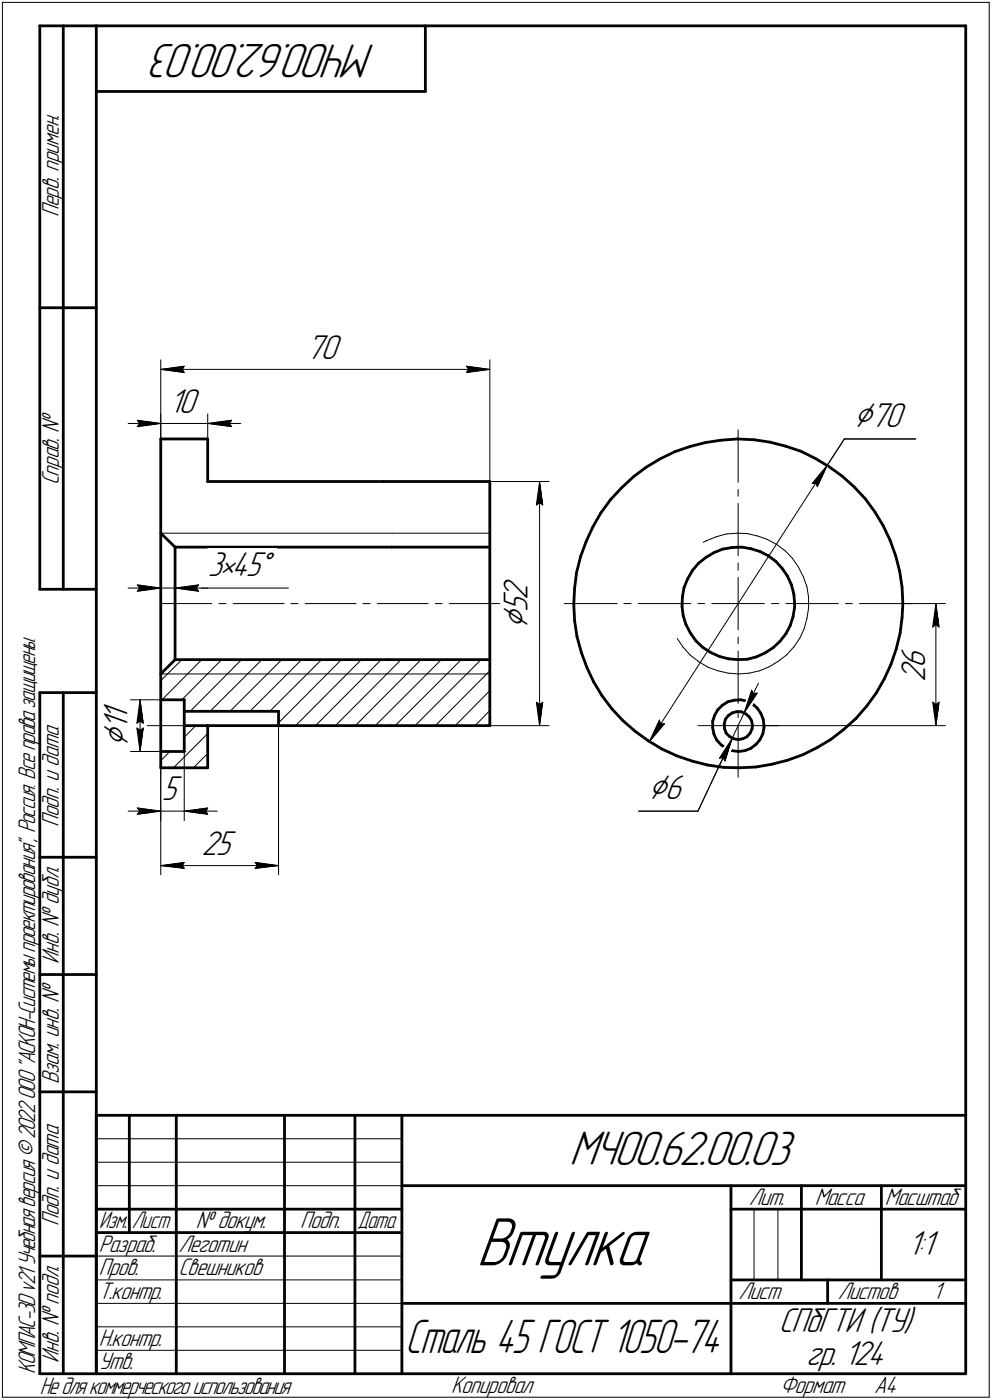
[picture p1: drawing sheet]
<svg xmlns="http://www.w3.org/2000/svg" width="211mm" height="298mm" viewBox="0 0 211 298" stroke-linecap="round" stroke-linejoin="round" font-family="sans-serif">
<defs><g id="words">
<text font-size="15.6" x="101.3" y="269.4">Втулка</text>
<g font-size="10.9">
<text x="79.9" y="9.4" transform="rotate(-180 79.9 9.4)">МЧ00.62.00.03</text>
<text x="121.1" y="248.1">МЧ00.62.00.03</text>
</g>
<text font-size="10.8" x="86.2" y="288.1">Сталь 45 ГОСТ 1050-74</text>
<g font-size="8.5">
<text x="181.6" y="90.9">Ç70</text>
<text x="112.2" y="133.9" transform="rotate(-90 112.2 133.9)">Ç</text>
<text x="27.2" y="159" transform="rotate(-90 27.2 159)">Ç</text>
<text x="137.9" y="170.1">Ç6</text>
</g>
<g font-size="7.8">
<text x="65.2" y="76.4">70</text>
<text x="36" y="87.9">10</text>
<text x="44.2" y="122.6">3•45Å</text>
<text x="112.2" y="130.3" transform="rotate(-90 112.2 130.3)">5</text>
<text x="112.2" y="127.7" transform="rotate(-90 112.2 127.7)">2</text>
<text x="196.8" y="142.3" transform="rotate(-90 196.8 142.3)">6</text>
<text x="196.8" y="145.3" transform="rotate(-90 196.8 145.3)">2</text>
<text x="27.2" y="155.5" transform="rotate(-90 27.2 155.5)">1</text>
<text x="27.2" y="153.5" transform="rotate(-90 27.2 153.5)">1</text>
<text x="34.4" y="170.4">5</text>
<text x="42.9" y="182">25</text>
<text x="193.1" y="267.2">1:1</text>
<text x="165.7" y="283.7">СПбГТИ (ТУ)</text>
<text x="171.5" y="290.7">гр. 124</text>
</g>
<g font-size="5.4">
<text x="12.6" y="46.3" transform="rotate(-90 12.6 46.3)">Перв. примен.</text>
<text x="12.6" y="103.4" transform="rotate(-90 12.6 103.4)">Справ. №</text>
<text x="12.6" y="176.1" transform="rotate(-90 12.6 176.1)">Подп. и дата</text>
<text x="12.6" y="205.2" transform="rotate(-90 12.6 205.2)">Инв. № дубл.</text>
<text x="12.6" y="230.9" transform="rotate(-90 12.6 230.9)">Взам. инв. №</text>
<text x="159.3" y="256.6">Лит.</text>
<text x="173.4" y="256.6">Масса</text>
<text x="188.3" y="256.6">Масштаб</text>
<text x="12.6" y="261.1" transform="rotate(-90 12.6 261.1)">Подп. и дата</text>
<text x="41.6" y="261.6">№ докум.</text>
<text x="63.9" y="261.6">Подп.</text>
<text x="21" y="266.6">Разраб.</text>
<text x="38" y="266.6">Леготин</text>
<text x="21" y="271.6">Пров.</text>
<text x="38" y="271.6">Свешников</text>
<text x="21" y="276.6">Т.контр.</text>
<text x="157.1" y="276.6">Лист</text>
<text x="178.3" y="276.6">Листов</text>
<text x="198.5" y="276.6">1</text>
<text x="21" y="286.6">Н.контр.</text>
<text x="7.5" y="292.5" transform="rotate(-90 7.5 292.5)">КОМПАС-3Dv21 Учебнаяверсия©2022ООО&quot;АСКОН-Системыпроектирования&quot;, Россия. Всеправазащищены.</text>
<text x="12.6" y="290.2" transform="rotate(-90 12.6 290.2)">Инв. № подл.</text>
<text x="21" y="291.6">Утв.</text>
<text x="8.5" y="296.7">Недлякоммерческогоиспользования</text>
<text x="96" y="296.6">Копировал</text>
<text x="166" y="296.6">Формат</text>
<text x="186" y="296.6">A4</text>
</g>
<g font-size="5.3">
<text x="21.1" y="261.6">Изм.</text>
<text x="28.1" y="261.6">Лист</text>
<text x="76.1" y="261.6">Дата</text>
</g>
</g></defs>
<g fill="none" stroke="#000" stroke-width=".59">
<path d="M8.5 5.5v120zM8.5 5.5h12zM13.5 5.5v120zM20.5 5.5v287zM20.5 5.5h185zM20.5 19.5h70zM90.5 5.5v14zM205.5 5.5v287zM8.5 65.5h12zM34.2 93.5h10zM34.2 93.5v70zM44.2 93.5v9z"/>
<path d="M137.5 99.5l3-1.8zM140.5 97.7l3.1-1.5zM143.6 96.2l3.2-1.1zM146.8 95.1l3.3-.9zM150.1 94.2l3.4-.5zM153.5 93.7l3.5-.2zM157 93.5l3.4 .1zM160.4 93.6l3.4 .5zM163.8 94.1l3.3 .9zM167.1 95l3.3 1.1zM170.4 96.1l3.1 1.5zM173.5 97.6l2.9 1.8z"/>
<path d="M176.4 99.4l2.8 2zM34.2 113.5l3.1 3zM37.3 116.5v24zM37.3 116.5h46zM44.2 102.5h37.3zM81.5 102.5h22.7zM83.3 116.5h20.9zM104.2 102.5v52zM123.5 118.5l-.8 3.4zM124.7 115.3l-1.2 3.2zM126.2 112.2l-1.5 3.1zM127.8 109.2l-1.6 3z"/>
<path d="M129.9 106.4l-2.1 2.8zM132.2 103.9l2.6-2.4zM132.2 103.9l-2.3 2.5zM134.8 101.5l2.7-2zM148.6 120l1.6-1.3zM148.6 120l-1.3 1.5zM150.2 118.7l1.7-1zM151.9 117.7l1.9-.8zM153.8 116.9l2-.3zM155.8 116.6l2-.1zM157.8 116.5l2 .3zM159.8 116.8l1.9 .6z"/>
<path d="M161.7 117.4l1.8 1zM163.5 118.4l1.6 1.1zM165.1 119.5l1.4 1.6zM179.2 101.4l2.6 2.3zM181.8 103.7l2.3 2.6zM184.1 106.3l2.1 2.8zM186.2 109.1l1.8 2.9zM188 112l1.4 3.1zM189.4 115.1l1.2 3.3zM190.6 118.4l.8 3.3zM8.5 125.5h12zM122.1 128.7l.2 3.5z"/>
<path d="M122.3 125.3l-.2 3.4zM122.3 132.2l.5 3.4zM122.7 121.9l-.4 3.4zM122.8 135.6l.9 3.3zM123.7 138.9l1.2 3.3zM145.1 129.1l.3 2zM145.2 127.1l-.1 2zM145.4 131.1l.6 1.9zM145.5 125.1l-.3 2zM146 133l.9 1.8zM146.3 123.3l-.8 1.8zM146.9 134.8l1.2 1.7z"/>
<path d="M147.3 121.5l-1 1.8zM148.1 136.5l1.4 1.3zM149.5 137.8l1.7 1.1zM151.2 138.9l1.9 .9zM153.1 139.8l1.9 .5zM161 139.9l1.8-.9zM162.8 139l1.7-1.1zM164.5 137.9l1.4-1.3zM166.5 121.1l1.1 1.6zM167.2 135l-1.3 1.6zM167.6 122.7l.8 1.8zM168.1 133.2l-.9 1.8z"/>
<path d="M168.4 124.5l.5 2zM168.7 131.3l-.6 1.9zM168.9 126.5l.2 2zM169.1 129.3l-.4 2zM169.1 128.5v.8zM190.7 138.3l-1.1 3.2zM191.4 121.7l.5 3.4zM191.5 134.9l-.8 3.4zM191.9 125.1l.2 3.4zM191.9 131.5l-.4 3.4zM192.1 128.5l-.2 3zM8.5 147.5v145z"/>
<path d="M8.5 147.5h12zM13.5 147.5v145zM34.2 149h5zM37.3 140.5h45.4zM37.3 140.5l-3.1 3zM39.2 149v11zM39.2 151.5h20.1zM39.2 154.5h5zM44.2 154.5v9zM44.2 154.5h38.8zM59.3 151.5v3zM82.7 140.5h21.5z"/>
<path d="M83 154.5h21.2zM124.9 142.2l1.4 3zM126.3 145.2l1.8 3zM128.1 148.2l2.1 2.8zM130.2 151l2.3 2.4zM132.5 153.4l2.6 2.3zM135.1 155.7l2.8 2zM137.9 157.7l3 1.8zM140.9 159.5l3.1 1.5zM151.6 153.6v1.3zM151.6 154.9l.3 1.4zM151.9 156.3l.6 1.3z"/>
<path d="M152.1 152.3l-.5 1.3zM152.5 157.6l.9 1zM152.7 151.1l-.6 1.2zM153.4 158.6l1.1 .7zM153.7 150.2l1.2-.8zM153.7 150.2l-1 .9zM154.1 154.2l.1 1zM154.2 155.2l.3 .9zM154.3 153.2l-.2 1zM154.5 159.3l1.3 .6zM154.5 156.1l.7 .7zM154.9 149.4l1.3-.3z"/>
<path d="M154.9 152.4l.9-.6zM154.9 152.4l-.6 .8zM155 140.3l2 .2zM155.2 156.8l.9 .5zM155.8 159.9l1.3 .1zM155.8 151.8l.9-.2zM156.1 157.3l1 .2zM156.2 149.1l1.4-.1zM156.7 151.6h1zM157 140.5l2-.1zM157.1 157.5l1-.2zM157.6 149l1.2 .3z"/>
<path d="M157.7 151.6l1 .4zM158.1 157.3l.8-.4zM158.5 159.9l1.3-.6zM158.7 152l.7 .7zM158.8 149.3l1.3 .6zM159 140.4l2-.5zM159.4 152.7l.5 .8zM159.6 156.1l-.7 .8zM159.8 159.3l1.1-.8zM159.9 153.5l.2 1zM160 155.2l-.4 .9zM160.1 149.9l1 .9z"/>
<path d="M160.1 154.5l-.1 .7zM161.1 150.8l.8 1.1zM161.7 157.5l-.8 1zM161.9 151.9l.5 1.3zM162.3 156.3l-.6 1.2zM162.4 153.2l.2 1.3zM162.6 154.9l-.3 1.4zM162.6 154.5v.4zM173.9 159.2l3-1.8zM176.9 157.4l2.7-2.1zM179.6 155.3l2.5-2.3zM184.4 150.4l-2.3 2.6z"/>
<path d="M186.4 147.6l-2 2.8zM188.1 144.6l-1.7 3zM189.6 141.5l-1.5 3.1zM34.2 160h5zM34.2 163.5h10zM144 161l3.2 1.1zM147.2 162.1l3.3 .8zM150.5 162.9l3.5 .5zM154 163.4l3.4 .1zM157.1 160l1.4-.1zM157.4 163.5l3.5-.2zM160.9 163.3l3.4-.6z"/>
<path d="M164.3 162.7l3.3-.8zM167.6 161.9l3.3-1.2zM170.9 160.7l3-1.5zM8.5 182.5h12zM8.5 207.5h12zM8.5 232.5h12zM20.5 237.5h185zM20.5 237.5v55zM27.5 237.5v25zM37.5 237.5v55zM60.5 237.5v55zM75.5 237.5v55z"/>
<path d="M85.5 237.5v55zM20.5 257.5h65zM85.5 252.5h120zM155.5 252.5v40zM155.5 257.5h15zM170.5 252.5v20zM170.5 257.5h35zM187.5 252.5v20zM8.5 267.5h12zM20.5 262.5h65zM85.5 277.5h70zM155.5 277.5h50z"/>
<path d="M155.5 272.5h50zM176.1 272.5v5zM8.5 292.5h12zM20.5 292.5h185z"/>
</g>
<g fill="none" stroke="#000" stroke-width=".21">
<path d="M.5 .5v297zM.5 .5h210zM210.5 .5v297zM34.2 76.6v16.9zM34.2 78.7l5-.7zM34.2 78.7l5 .6zM34.2 78.7h70zM38.8 78.7l.4 .6zM39.2 78l-.4 .7zM99.2 79.3l5-.6zM99.2 78l.5 .7zM99.2 78l5 .7z"/>
<path d="M99.7 78.7l-.5 .6zM104.2 76.6v25.9zM27.3 90.2h6.9zM29.2 89.5l5 .7zM29.2 89.5l.5 .7zM29.2 90.8l5-.6zM29.7 90.2l-.5 .6zM34.2 88.1v5.4zM34.2 90.2h10zM44.2 88.1v5.4zM44.2 90.2l5.1 .6zM44.2 90.2l5.1-.7z"/>
<path d="M44.2 90.2h7zM48.8 90.2l.5 .6zM49.3 89.5l-.5 .7zM157.1 91.5v11.2zM176 99.1l-2.1 4.5zM176 99.1l-3.2 3.9zM176 99.1l-37.8 58.8zM179.7 93.5l-3.7 5.6zM179.7 93.5h15.1zM34.2 113.5h49.3zM34.2 113.5v13.8zM37.3 116.5v10.8z"/>
<path d="M83.5 113.5h20.7zM104.2 102.5h12.6zM114.1 107.5l.7-.5zM114.8 102.5l.7 5zM114.8 107l.7 .5zM114.8 102.5l-.7 5zM114.8 102.5v52zM149.6 115.5l.7-.4zM150.3 115.1l2.1-.8zM152.4 114.3l2.1-.6zM154.5 113.7l2.3-.2zM156.8 113.5l2.2 .1z"/>
<path d="M157.1 104.2v1.5zM157.1 107.2v11.2zM157.1 119.9v1.5zM159 113.6l2.2 .5zM161.2 114.1l2.1 .8zM163.3 114.9l2.1 1.1zM165.4 116l1.7 1.3zM167.1 117.3l1.6 1.7zM168.7 119l1.2 1.8zM172.8 103l.8-.1zM173.6 102.9l.3 .7zM27.3 125.2h6.9z"/>
<path d="M29.2 124.5l5 .7zM29.2 124.5l.5 .7zM29.2 125.9l5-.7zM29.7 125.2l-.5 .7zM34.2 128.5h10.8zM34.2 125.2h3.1zM37.3 125.2h4.9zM37.3 125.2l4.9 .7zM37.3 125.2l4.9-.7zM37.3 125.2h6.9zM41.7 125.2l.5 .7zM42.2 125.2h19.2z"/>
<path d="M42.2 124.5l-.5 .7zM46.6 128.5h1.5zM49.6 128.5h10.9zM61.9 128.5h1.5zM64.9 128.5h10.9zM77.2 128.5h1.5zM80.3 128.5h10.8zM92.6 128.5h1.5zM95.6 128.5h10.8zM120.1 128.5h11.2zM132.8 128.5h1.5zM135.8 128.5h11.2z"/>
<path d="M144.1 136l1.3 1.8zM145.4 137.8l1.5 1.7zM146.9 139.5l1.8 1.4zM148.5 128.5h1.4zM151.5 128.5h5.6zM157.1 128.5h5.5zM157.1 138.6v11.2zM157.1 135.6v1.5zM157.1 128.5v5.6zM157.1 122.9v5.6zM164.2 128.5h1.5zM167.2 128.5h11.2z"/>
<path d="M168.9 137.8l-1.5 1.6zM169.9 120.8l1 2.1zM170.2 135.9l-1.3 1.9zM170.9 122.9l.8 2.1zM171.1 133.9l-.9 2zM171.7 131.7l-.6 2.2zM171.7 125l.3 2.2zM172 129.5l-.3 2.2zM172 127.2v2.3zM179.9 128.5h1.5zM182.9 128.5h11.2zM192.1 128.5h9.1z"/>
<path d="M198.5 133.5l.6-.5zM199.1 128.5l.7 5zM199.1 133l.7 .5zM199.1 128.5l-.6 5zM199.1 128.5v26zM27.8 149h6.4zM29.1 155l.7 5zM29.1 155l.7 .5zM29.1 154l.7-.5zM29.8 155.5l.7-.5zM29.8 149l.7 5zM29.8 153.5l.7 .5z"/>
<path d="M29.8 149l-.7 5zM29.8 149v11zM30.5 155l-.7 5zM31.3 154.5h12.9zM34.2 143.5h47.8zM34.2 144.9l4.5-4.4zM41.7 154.5l-2.5 2.5zM42.9 140.5l-8.4 8.5zM44.7 151.5l11-11zM47.2 140.5l-8.5 8.5zM48.9 151.5l11-11zM51.4 140.5l-10.9 11z"/>
<path d="M53.2 151.5l11-11zM57.4 151.5l11-11zM59.3 154.5v31.8zM72.6 140.5l-13.3 13.4zM76.9 140.5l-14 14zM79.8 154.5l14.1-14zM81.1 140.5l-14 14zM82 143.5h22.2zM84.1 154.5l14-14zM85.3 140.5l-13.9 14zM88.3 154.5l14.1-14zM89.6 140.5l-14 14z"/>
<path d="M104.2 151.3l-3.1 3.2zM104.2 147.1l-7.3 7.4zM104.2 142.8l-11.6 11.7zM104.2 154.5h12.6zM114.1 149.5l.7 5zM114.1 149.5l.7 .5zM114.8 150l.7-.5zM115.5 149.5l-.7 5zM140.3 153.3l-2.1 4.6zM140.3 153.3l.2 .9zM140.5 154.2l.9-.1zM141.4 154.1l-3.2 3.8z"/>
<path d="M148.5 154.5h8.6zM148.7 140.9l1.9 1.2zM150.6 142.1l2.1 .7zM152.7 142.8l2.2 .5zM154.9 143.3l2.2 .2zM155.8 157.2l-7.3 15.5zM155.8 157.2l-2.7 4.3zM155.8 157.2l-1.5 4.9zM155.8 157.2l-3 6.4zM157.1 154.5h8.6zM157.1 154.3v11.2zM157.1 151.3v1.5z"/>
<path d="M157.1 143.5l2.3-.2zM158.3 151.8l-2.5 5.4zM159.4 143.3l2.2-.5zM159.9 147l.4 .7zM159.9 147l-1.6 4.8zM160.3 147.7l.8-.1zM161.1 147.6l-2.8 4.2zM161.4 145.5l-3.1 6.3zM161.6 142.8l2.1-.8zM162.6 154.5h38.6zM163.7 142l1.9-1.2zM165.6 140.8l1.8-1.4z"/>
<path d="M198.5 149.5l.6 5zM198.5 149.5l.6 .5zM199.1 150l.7-.5zM199.8 149.5l-.7 5zM27.3 172.7h6.9zM27.8 160h6.4zM29.2 172l5 .7zM29.2 172l.5 .7zM29.2 173.4l5-.7zM29.7 172.7l-.5 .7zM34.2 162l2-2zM34.2 160v14.8z"/>
<path d="M34.2 163.5v22.8zM34.2 172.7h5zM36.9 163.5l7.3-7.3zM39.2 160v14.8zM39.2 172.7l5 .7zM39.2 172.7l5-.7zM39.2 172.7h7zM43.8 172.7l.4 .7zM44.2 160.4l-3.1 3.1zM44.2 172l-.4 .7zM135.9 172.7h12.6zM153.1 161.5l.7-.2z"/>
<path d="M153.8 161.3l.5 .8zM34.2 184.3l5-.7zM34.2 184.3l5 .6zM34.2 184.3h25.1zM38.8 184.3l.4 .6zM39.2 183.6l-.4 .7zM54.3 184.9l5-.6zM54.3 183.6l.5 .7zM54.3 183.6l5 .7zM54.8 184.3l-.5 .6zM20.5 247.5h65zM20.5 252.5h65z"/>
<path d="M20.5 242.5h65zM160.4 257.5v15zM165.5 257.5v15zM20.5 267.5h65zM20.5 272.5h65zM20.5 277.5h65zM.5 297.5h210zM20.5 282.5h65zM20.5 287.5h65z"/>
</g>
<g fill="#fff" stroke="#fff" stroke-width=".21">
<path d="M21.4 149.7h7.4zM21.4 149.8h7.4zM21.4 149.9h7.4zM21.4 149.9h7.4zM21.4 150h7.4zM21.4 150.1h7.4zM21.4 150.2h7.4zM21.4 150.3h7.4zM21.4 150.4h7.4zM21.4 150.5h7.4zM21.4 150.5h7.4zM21.4 150.6h7.4zM21.4 150.7h7.4zM21.4 150.8h7.4zM21.4 150.9h7.4zM21.4 151h7.4zM21.4 151h7.4zM21.4 151.1h7.4zM21.4 151.2h7.4zM21.4 151.3h7.4zM21.4 151.4h7.4zM21.4 151.5h7.4zM21.4 151.6h7.4zM21.4 151.6h7.4zM21.4 151.7h7.4zM21.4 151.8h7.4zM21.4 151.9h7.4zM21.4 152h7.4zM21.4 152.1h7.4zM21.4 152.1h7.4zM21.4 152.2h7.4zM21.4 152.3h7.4zM21.4 152.4h7.4zM21.4 152.5h7.4zM21.4 152.6h7.4zM21.4 152.7h7.4zM21.4 152.7h7.4zM21.4 152.8h7.4zM21.4 152.9h7.4zM21.4 153h7.4zM21.4 153.1h7.4zM21.4 153.2h7.4zM21.4 153.2h7.4zM21.4 153.3h7.4zM21.4 153.4h7.4zM21.4 153.5h7.4zM21.4 153.6h7.4zM21.4 153.7h7.4zM21.4 153.8h7.4zM21.4 153.8h7.4zM21.4 153.9h7.4zM21.4 154h7.4zM21.4 154.1h7.4zM21.4 154.2h7.4zM21.4 154.3h7.4zM21.4 154.3h7.4zM21.4 154.4h7.4zM21.4 154.5h7.4zM21.4 154.6h7.4zM21.4 154.7h7.4zM21.4 154.8h7.4zM21.4 154.9h7.4zM21.4 154.9h7.4zM21.4 155h7.4zM21.4 155.1h7.4zM21.4 155.2h7.4zM21.4 155.3h7.4zM21.4 155.4h7.4zM21.4 155.4h7.4zM21.4 155.5h7.4zM21.4 155.6h7.4zM21.4 155.7h7.4zM21.4 155.8h7.4zM21.4 155.9h7.4zM21.4 156h7.4zM21.4 156h7.4zM21.4 156.1h7.4zM21.4 156.2h7.4zM21.4 156.3h7.4zM21.4 156.4h7.4zM21.4 156.5h7.4zM21.4 156.5h7.4zM21.4 156.6h7.4zM21.4 156.7h7.4zM21.4 156.8h7.4zM21.4 156.9h7.4zM21.4 157h7.4zM21.4 157.1h7.4zM21.4 157.1h7.4zM21.4 157.2h7.4zM21.4 157.3h7.4zM21.4 157.4h7.4zM21.4 157.5h7.4zM21.4 157.6h7.4zM21.4 157.6h7.4zM21.4 157.7h7.4zM21.4 157.8h7.4zM21.4 157.9h7.4zM21.4 158h7.4zM21.4 158.1h7.4zM21.4 158.2h7.4zM21.4 158.2h7.4zM21.4 158.3h7.4zM21.4 158.4h7.4zM21.4 158.5h7.4zM21.4 158.6h7.4zM21.4 158.7h7.4zM21.4 158.7h7.4zM21.4 158.8h7.4zM21.4 158.9h7.4z"/>
<path d="M28.6 154.5h2.5zM28.7 154.6h2.4zM28.7 154.7h2.4zM28.7 154.8h2.4zM28.7 154.9h2.4zM28.7 154.9h2.4zM28.7 155h2.4zM28.7 155.1h2.4zM28.7 155.2h2.3zM28.8 155.3h2.2zM28.8 155.4h2.2zM28.8 155.4h2.2zM28.8 155.5h2.2zM28.8 155.6h2.2zM28.8 155.7h2.2zM28.8 155.8h2.1zM28.8 155.9h2.1zM28.8 156h2.1zM28.9 156h2zM28.9 156.1h2zM28.9 156.2h2zM28.9 156.3h2zM28.9 156.4h1.9zM28.9 156.5h1.9zM28.9 156.5h1.9zM28.9 156.6h1.9zM28.9 156.7h1.9zM29 156.8h1.8zM29 156.9h1.8zM29 157h1.8zM29 157.1h1.7zM29 157.1h1.7zM29 157.2h1.7zM29 157.3h1.7zM29 157.4h1.7zM29 157.5h1.7zM29 157.6h1.7zM29 157.6h1.6zM29 157.7h1.6zM29 157.8h1.6zM29 157.9h1.6zM29 158h1.6zM29 158.1h1.6zM29 158.2h1.6zM29 158.2h1.6zM29.1 158.3h1.5zM29.1 158.4h1.5zM29.2 158.5h1.3zM29.2 158.6h1.3zM29.3 158.7h1.1zM29.3 158.7h1.1zM29.3 158.8h1zM29.4 158.9h.9zM29.4 159h.9zM29.5 159.1h.7zM29.5 159.2h.7zM29.5 159.3h.6zM29.5 159.3h.6zM29.5 159.4h.6zM29.6 159.5h.5zM29.6 159.6h.5zM29.7 159.7h.3zM29.7 159.8h.3z"/>
<path d="M29.7 149.3h.3zM29.7 149.4h.3zM29.6 149.4h.5zM29.6 149.5h.5zM29.5 149.6h.6zM29.5 149.7h.6zM29.5 149.8h.6zM29.5 149.9h.7zM29.5 149.9h.7zM29.4 150h.9zM29.4 150.1h.9zM29.3 150.2h1zM29.3 150.3h1.1zM29.3 150.4h1.1zM29.2 150.5h1.3zM29.2 150.5h1.3zM29.1 150.6h1.5zM29.1 150.7h1.5zM29 150.8h1.6zM29 150.9h1.6zM29 151h1.6zM29 151h1.6zM29 151.1h1.6zM29 151.2h1.6zM29 151.3h1.6zM29 151.4h1.6zM29 151.5h1.7zM29 151.6h1.7zM29 151.6h1.7zM29 151.7h1.7zM29 151.8h1.7zM29 151.9h1.7zM29 152h1.7zM29 152.1h1.8zM29 152.1h1.8zM29 152.2h1.8zM28.9 152.3h1.9zM28.9 152.4h1.9zM28.9 152.5h1.9zM28.9 152.6h1.9zM28.9 152.7h1.9zM28.9 152.7h2zM28.9 152.8h2zM28.9 152.9h2zM28.9 153h2zM28.8 153.1h2.1zM28.8 153.2h2.1zM28.8 153.2h2.1zM28.8 153.3h2.2zM28.8 153.4h2.2zM28.8 153.5h2.2zM28.8 153.6h2.2zM28.8 153.7h2.2zM28.8 153.8h2.2zM28.7 153.8h2.3zM28.7 153.9h2.4zM28.7 154h2.4zM28.7 154.1h2.4zM28.7 154.2h2.4zM28.7 154.3h2.4zM28.7 154.3h2.4zM28.7 154.4h2.4z"/>
<path d="M34.5 165.7h4.4zM34.5 165.8h4.4zM34.5 165.9h4.4zM34.5 165.9h4.4zM34.5 166h4.4zM34.5 166.1h4.4zM34.5 166.2h4.4zM34.5 166.3h4.4zM34.5 166.4h4.4zM34.5 166.5h4.4zM34.5 166.5h4.4zM34.5 166.6h4.4zM34.5 166.7h4.4zM34.5 166.8h4.4zM34.5 166.9h4.4zM34.5 167h4.4zM34.5 167h4.4zM34.5 167.1h4.4zM34.5 167.2h4.4zM34.5 167.3h4.4zM34.5 167.4h4.4zM34.5 167.5h4.4zM34.5 167.6h4.4zM34.5 167.6h4.4zM34.5 167.7h4.4zM34.5 167.8h4.4zM34.5 167.9h4.4zM34.5 168h4.4zM34.5 168.1h4.4zM34.5 168.1h4.4zM34.5 168.2h4.4zM34.5 168.3h4.4zM34.5 168.4h4.4zM34.5 168.5h4.4zM34.5 168.6h4.4zM34.5 168.7h4.4zM34.5 168.7h4.4zM34.5 168.8h4.4zM34.5 168.9h4.4zM34.5 169h4.4zM34.5 169.1h4.4zM34.5 169.2h4.4zM34.5 169.2h4.4zM34.5 169.3h4.4zM34.5 169.4h4.4zM34.5 169.5h4.4zM34.5 169.6h4.4zM34.5 169.7h4.4zM34.5 169.8h4.4zM34.5 169.8h4.4zM34.5 169.9h4.4zM34.5 170h4.4zM34.5 170.1h4.4zM34.5 170.2h4.4zM34.5 170.3h4.4zM34.5 170.3h4.4zM34.5 170.4h4.4zM34.5 170.5h4.4zM34.5 170.6h4.4zM34.5 170.7h4.4zM34.5 170.8h4.4zM34.5 170.9h4.4zM34.5 170.9h4.4zM34.5 171h4.4zM34.5 171.1h4.4zM34.5 171.2h4.4zM34.5 171.3h4.4zM34.5 171.4h4.4zM34.5 171.4h4.4zM34.5 171.5h4.4zM34.5 171.6h4.4z"/>
<path d="M28.7 171.6h.8zM28.7 171.7h1.5zM28.7 171.8h2.3zM28.7 171.9h3zM28.7 172h3.7zM28.7 172h4zM28.7 172.1h4.2zM28.7 172.2h4.3zM28.7 172.3h4.6zM28.7 172.4h4.7zM28.7 172.5h4.9zM28.7 172.6h5.2zM28.7 172.6h5.3zM28.7 172.7h5.5zM28.7 172.8h5.3zM28.7 172.9h5.2zM28.7 173h4.9zM28.7 173.1h4.7zM28.7 173.1h4.6zM28.7 173.2h4.3zM28.7 173.3h4.2zM28.7 173.4h4zM28.7 173.5h3.7zM28.7 173.6h3.1zM28.7 173.7h2.5zM28.7 173.7h1.9zM28.7 173.8h1.3zM28.7 173.9h.7z"/>
<path d="M44 171.6h.7zM43.3 171.7h1.4zM42.6 171.8h2.1zM41.8 171.9h2.9zM41.1 172h3.6zM40.9 172h3.8zM40.7 172.1h4zM40.5 172.2h4.2zM40.3 172.3h4.4zM40 172.4h4.7zM39.9 172.5h4.8zM39.6 172.6h5.1zM39.5 172.6h5.2zM39.2 172.7h5.5zM39.5 172.8h5.2zM39.6 172.9h5.1zM39.9 173h4.8zM40 173.1h4.7zM40.3 173.1h4.4zM40.5 173.2h4.2zM40.7 173.3h4zM40.9 173.4h3.8zM41.1 173.5h3.6zM41.7 173.6h3zM42.3 173.7h2.4zM42.9 173.7h1.8zM43.5 173.8h1.2zM44.1 173.9h.6z"/>
<path d="M36 83.1h6.8zM36 83.2h6.8zM36 83.3h6.8zM36 83.4h6.8zM36 83.5h6.8zM36 83.6h6.8zM36 83.7h6.8zM36 83.7h6.8zM36 83.8h6.8zM36 83.9h6.8zM36 84h6.8zM36 84.1h6.8zM36 84.2h6.8zM36 84.2h6.8zM36 84.3h6.8zM36 84.4h6.8zM36 84.5h6.8zM36 84.6h6.8zM36 84.7h6.8zM36 84.8h6.8zM36 84.8h6.8zM36 84.9h6.8zM36 85h6.8zM36 85.1h6.8zM36 85.2h6.8zM36 85.3h6.8zM36 85.3h6.8zM36 85.4h6.8zM36 85.5h6.8zM36 85.6h6.8zM36 85.7h6.8zM36 85.8h6.8zM36 85.9h6.8zM36 85.9h6.8zM36 86h6.8zM36 86.1h6.8zM36 86.2h6.8zM36 86.3h6.8zM36 86.4h6.8zM36 86.4h6.8zM36 86.5h6.8zM36 86.6h6.8zM36 86.7h6.8zM36 86.8h6.8zM36 86.9h6.8zM36 87h6.8zM36 87h6.8zM36 87.1h6.8zM36 87.2h6.8zM36 87.3h6.8zM36 87.4h6.8zM36 87.5h6.8zM36 87.5h6.8zM36 87.6h6.8zM36 87.7h6.8zM36 87.8h6.8zM36 87.9h6.8zM36 88h6.8zM36 88.1h6.8zM36 88.1h6.8zM36 88.2h6.8zM36 88.3h6.8zM36 88.4h6.8zM36 88.5h6.8zM36 88.6h6.8zM36 88.6h6.8zM36 88.7h6.8zM36 88.8h6.8zM36 88.9h6.8zM36 89h6.8zM36 89.1h6.8z"/>
<path d="M28.7 89.1h.8zM28.7 89.2h1.5zM28.7 89.2h2.3zM28.7 89.3h3zM28.7 89.4h3.7zM28.7 89.5h4zM28.7 89.6h4.2zM28.7 89.7h4.3zM28.7 89.7h4.6zM28.7 89.8h4.7zM28.7 89.9h4.9zM28.7 90h5.2zM28.7 90.1h5.3zM28.7 90.2h5.5zM28.7 90.3h5.3zM28.7 90.3h5.2zM28.7 90.4h4.9zM28.7 90.5h4.7zM28.7 90.6h4.6zM28.7 90.7h4.3zM28.7 90.8h4.2zM28.7 90.8h4zM28.7 90.9h3.7zM28.7 91h3.1zM28.7 91.1h2.5zM28.7 91.2h1.9zM28.7 91.3h1.3zM28.7 91.4h.7z"/>
<path d="M49 89.1h.7zM48.3 89.2h1.4zM47.6 89.2h2.1zM46.8 89.3h2.9zM46.1 89.4h3.6zM45.9 89.5h3.8zM45.7 89.6h4zM45.5 89.7h4.2zM45.3 89.7h4.4zM45 89.8h4.7zM44.9 89.9h4.8zM44.6 90h5.1zM44.4 90.1h5.3zM44.2 90.2h5.5zM44.4 90.3h5.3zM44.6 90.3h5.1zM44.9 90.4h4.8zM45 90.5h4.7zM45.3 90.6h4.4zM45.5 90.7h4.2zM45.7 90.8h4zM45.9 90.8h3.8zM46.1 90.9h3.6zM46.7 91h3zM47.3 91.1h2.4zM47.9 91.2h1.8zM48.5 91.3h1.2zM49.1 91.4h.6z"/>
<path d="M65.2 71.6h7.9zM65.2 71.7h7.9zM65.2 71.8h7.9zM65.2 71.9h7.9zM65.2 72h7.9zM65.2 72.1h7.9zM65.2 72.1h7.9zM65.2 72.2h7.9zM65.2 72.3h7.9zM65.2 72.4h7.9zM65.2 72.5h7.9zM65.2 72.6h7.9zM65.2 72.6h7.9zM65.2 72.7h7.9zM65.2 72.8h7.9zM65.2 72.9h7.9zM65.2 73h7.9zM65.2 73.1h7.9zM65.2 73.2h7.9zM65.2 73.2h7.9zM65.2 73.3h7.9zM65.2 73.4h7.9zM65.2 73.5h7.9zM65.2 73.6h7.9zM65.2 73.7h7.9zM65.2 73.7h7.9zM65.2 73.8h7.9zM65.2 73.9h7.9zM65.2 74h7.9zM65.2 74.1h7.9zM65.2 74.2h7.9zM65.2 74.3h7.9zM65.2 74.3h7.9zM65.2 74.4h7.9zM65.2 74.5h7.9zM65.2 74.6h7.9zM65.2 74.7h7.9zM65.2 74.8h7.9zM65.2 74.8h7.9zM65.2 74.9h7.9zM65.2 75h7.9zM65.2 75.1h7.9zM65.2 75.2h7.9zM65.2 75.3h7.9zM65.2 75.4h7.9zM65.2 75.4h7.9zM65.2 75.5h7.9zM65.2 75.6h7.9zM65.2 75.7h7.9zM65.2 75.8h7.9zM65.2 75.9h7.9zM65.2 75.9h7.9zM65.2 76h7.9zM65.2 76.1h7.9zM65.2 76.2h7.9zM65.2 76.3h7.9zM65.2 76.4h7.9zM65.2 76.5h7.9zM65.2 76.5h7.9zM65.2 76.6h7.9zM65.2 76.7h7.9zM65.2 76.8h7.9zM65.2 76.9h7.9zM65.2 77h7.9zM65.2 77h7.9zM65.2 77.1h7.9zM65.2 77.2h7.9zM65.2 77.3h7.9zM65.2 77.4h7.9zM65.2 77.5h7.9zM65.2 77.6h7.9z"/>
<path d="M39 77.6h.7zM38.3 77.6h1.4zM37.5 77.7h2.2zM36.7 77.8h3zM36 77.9h3.7zM35.8 78h3.9zM35.6 78.1h4.1zM35.4 78.1h4.3zM35.2 78.2h4.5zM35.1 78.3h4.6zM34.8 78.4h4.9zM34.6 78.5h5.1zM34.5 78.6h5.2zM34.2 78.7h5.5zM34.5 78.7h5.2zM34.6 78.8h5.1zM34.8 78.9h4.9zM35.1 79h4.6zM35.2 79.1h4.5zM35.4 79.2h4.3zM35.6 79.2h4.1zM35.8 79.3h3.9zM36 79.4h3.7zM36.7 79.5h3zM37.3 79.6h2.4zM37.8 79.7h1.9zM38.5 79.8h1.2zM39.1 79.8h.6z"/>
<path d="M98.7 77.6h.8zM98.7 77.6h1.5zM98.7 77.7h2.3zM98.7 77.8h3.1zM98.7 77.9h3.7zM98.7 78h4zM98.7 78.1h4.2zM98.7 78.1h4.3zM98.7 78.2h4.6zM98.7 78.3h4.8zM98.7 78.4h4.9zM98.7 78.5h5.2zM98.7 78.6h5.4zM98.7 78.7h5.5zM98.7 78.7h5.4zM98.7 78.8h5.2zM98.7 78.9h4.9zM98.7 79h4.8zM98.7 79.1h4.6zM98.7 79.2h4.3zM98.7 79.2h4.2zM98.7 79.3h4zM98.7 79.4h3.7zM98.7 79.5h3.2zM98.7 79.6h2.6zM98.7 79.7h1.9zM98.7 79.8h1.3zM98.7 79.8h.7z"/>
<path d="M44.2 116.8h14.7zM44.2 116.9h14.7zM44.2 117h14.7zM44.2 117.1h14.7zM44.2 117.2h14.7zM44.2 117.3h14.7zM44.2 117.3h14.7zM44.2 117.4h14.7zM44.2 117.5h14.7zM44.2 117.6h14.7zM44.2 117.7h14.7zM44.2 117.8h14.7zM44.2 117.9h14.7zM44.2 117.9h14.7zM44.2 118h14.7zM44.2 118.1h14.7zM44.2 118.2h14.7zM44.2 118.3h14.7zM44.2 118.4h14.7zM44.2 118.4h14.7zM44.2 118.5h14.7zM44.2 118.6h14.7zM44.2 118.7h14.7zM44.2 118.8h14.7zM44.2 118.9h14.7zM44.2 119h14.7zM44.2 119h14.7zM44.2 119.1h14.7zM44.2 119.2h14.7zM44.2 119.3h14.7zM44.2 119.4h14.7zM44.2 119.5h14.7zM44.2 119.5h14.7zM44.2 119.6h14.7zM44.2 119.7h14.7zM44.2 119.8h14.7zM44.2 119.9h14.7zM44.2 120h14.7zM44.2 120.1h14.7zM44.2 120.1h14.7zM44.2 120.2h14.7zM44.2 120.3h14.7zM44.2 120.4h14.7zM44.2 120.5h14.7zM44.2 120.6h14.7zM44.2 120.6h14.7zM44.2 120.7h14.7zM44.2 120.8h14.7zM44.2 120.9h14.7zM44.2 121h14.7zM44.2 121.1h14.7zM44.2 121.2h14.7zM44.2 121.2h14.7zM44.2 121.3h14.7zM44.2 121.4h14.7zM44.2 121.5h14.7zM44.2 121.6h14.7zM44.2 121.7h14.7zM44.2 121.8h14.7zM44.2 121.8h14.7zM44.2 121.9h14.7zM44.2 122h14.7zM44.2 122.1h14.7zM44.2 122.2h14.7zM44.2 122.3h14.7zM44.2 122.3h14.7zM44.2 122.4h14.7zM44.2 122.5h14.7zM44.2 122.6h14.7zM44.2 122.7h14.7zM44.2 122.8h14.7zM44.2 122.9h14.7zM44.2 122.9h14.7zM44.2 123h14.7zM44.2 123.1h14.7zM44.2 123.2h14.7zM44.2 123.3h14.7zM44.2 123.4h14.7zM44.2 123.4h14.7zM44.2 123.5h14.7zM44.2 123.6h14.7zM44.2 123.7h14.7zM44.2 123.8h14.7zM44.2 123.9h14.7zM44.2 124h14.7zM44.2 124h14.7zM44.2 124.1h14.7z"/>
<path d="M42.2 124h.6zM41.6 124.1h1.2zM40.9 124.2h1.9zM40.3 124.3h2.5zM39.7 124.4h3.1zM39 124.5h3.8zM38.9 124.5h3.9zM38.7 124.6h4.1zM38.4 124.7h4.4zM38.3 124.8h4.5zM38.1 124.9h4.7zM37.8 125h5zM37.7 125.1h5.1zM37.5 125.1h5.3zM37.3 125.2h5.5zM37.5 125.3h5.3zM37.7 125.4h5.1zM37.8 125.5h5zM38.1 125.6h4.7zM38.3 125.6h4.5zM38.4 125.7h4.4zM38.7 125.8h4.1zM38.9 125.9h3.9zM39 126h3.8zM39.8 126.1h3zM40.6 126.2h2.2zM41.3 126.2h1.5zM42.1 126.3h.7z"/>
<path d="M28.7 124h.7zM28.7 124.1h1.3zM28.7 124.2h1.9zM28.7 124.3h2.5zM28.7 124.4h3.1zM28.7 124.5h3.7zM28.7 124.5h4zM28.7 124.6h4.2zM28.7 124.7h4.3zM28.7 124.8h4.6zM28.7 124.9h4.7zM28.7 125h4.9zM28.7 125.1h5.2zM28.7 125.1h5.3zM28.7 125.2h5.5zM28.7 125.3h5.3zM28.7 125.4h5.2zM28.7 125.5h4.9zM28.7 125.6h4.7zM28.7 125.6h4.6zM28.7 125.7h4.3zM28.7 125.8h4.2zM28.7 125.9h4zM28.7 126h3.7zM28.7 126.1h3zM28.7 126.2h2.3zM28.7 126.2h1.5zM28.7 126.3h.8z"/>
<path d="M106.4 122.9h7.4zM106.4 122.9h7.4zM106.4 123h7.4zM106.4 123.1h7.4zM106.4 123.2h7.4zM106.4 123.3h7.4zM106.4 123.4h7.4zM106.4 123.4h7.4zM106.4 123.5h7.4zM106.4 123.6h7.4zM106.4 123.7h7.4zM106.4 123.8h7.4zM106.4 123.9h7.4zM106.4 124h7.4zM106.4 124h7.4zM106.4 124.1h7.4zM106.4 124.2h7.4zM106.4 124.3h7.4zM106.4 124.4h7.4zM106.4 124.5h7.4zM106.4 124.5h7.4zM106.4 124.6h7.4zM106.4 124.7h7.4zM106.4 124.8h7.4zM106.4 124.9h7.4zM106.4 125h7.4zM106.4 125.1h7.4zM106.4 125.1h7.4zM106.4 125.2h7.4zM106.4 125.3h7.4zM106.4 125.4h7.4zM106.4 125.5h7.4zM106.4 125.6h7.4zM106.4 125.6h7.4zM106.4 125.7h7.4zM106.4 125.8h7.4zM106.4 125.9h7.4zM106.4 126h7.4zM106.4 126.1h7.4zM106.4 126.2h7.4zM106.4 126.2h7.4zM106.4 126.3h7.4zM106.4 126.4h7.4zM106.4 126.5h7.4zM106.4 126.6h7.4zM106.4 126.7h7.4zM106.4 126.7h7.4zM106.4 126.8h7.4zM106.4 126.9h7.4zM106.4 127h7.4zM106.4 127.1h7.4zM106.4 127.2h7.4zM106.4 127.3h7.4zM106.4 127.3h7.4zM106.4 127.4h7.4zM106.4 127.5h7.4zM106.4 127.6h7.4zM106.4 127.7h7.4zM106.4 127.8h7.4zM106.4 127.8h7.4zM106.4 127.9h7.4zM106.4 128h7.4zM106.4 128.1h7.4zM106.4 128.2h7.4zM106.4 128.3h7.4zM106.4 128.4h7.4zM106.4 128.4h7.4zM106.4 128.5h7.4zM106.4 128.6h7.4zM106.4 128.7h7.4zM106.4 128.8h7.4zM106.4 128.9h7.4zM106.4 128.9h7.4zM106.4 129h7.4zM106.4 129.1h7.4zM106.4 129.2h7.4zM106.4 129.3h7.4zM106.4 129.4h7.4zM106.4 129.5h7.4zM106.4 129.5h7.4zM106.4 129.6h7.4zM106.4 129.7h7.4zM106.4 129.8h7.4zM106.4 129.9h7.4zM106.4 130h7.4zM106.4 130h7.4zM106.4 130.1h7.4zM106.4 130.2h7.4zM106.4 130.3h7.4zM106.4 130.4h7.4zM106.4 130.5h7.4zM106.4 130.6h7.4zM106.4 130.6h7.4zM106.4 130.7h7.4zM106.4 130.8h7.4zM106.4 130.9h7.4zM106.4 131h7.4zM106.4 131.1h7.4zM106.4 131.1h7.4zM106.4 131.2h7.4zM106.4 131.3h7.4zM106.4 131.4h7.4zM106.4 131.5h7.4zM106.4 131.6h7.4zM106.4 131.7h7.4zM106.4 131.7h7.4zM106.4 131.8h7.4zM106.4 131.9h7.4zM106.4 132h7.4zM106.4 132.1h7.4zM106.4 132.2h7.4zM106.4 132.2h7.4zM106.4 132.3h7.4zM106.4 132.4h7.4zM106.4 132.5h7.4zM106.4 132.6h7.4zM106.4 132.7h7.4zM106.4 132.8h7.4zM106.4 132.8h7.4zM106.4 132.9h7.4zM106.4 133h7.4zM106.4 133.1h7.4zM106.4 133.2h7.4zM106.4 133.3h7.4zM106.4 133.3h7.4zM106.4 133.4h7.4zM106.4 133.5h7.4zM106.4 133.6h7.4zM106.4 133.7h7.4zM106.4 133.8h7.4z"/>
<path d="M113.5 149h2.5zM113.6 149.1h2.4zM113.6 149.2h2.4zM113.6 149.3h2.4zM113.6 149.4h2.4zM113.6 149.4h2.4zM113.6 149.5h2.4zM113.6 149.6h2.4zM113.7 149.7h2.3zM113.7 149.8h2.2zM113.7 149.9h2.2zM113.7 149.9h2.2zM113.7 150h2.2zM113.7 150.1h2.2zM113.7 150.2h2.2zM113.8 150.3h2.1zM113.8 150.4h2.1zM113.8 150.5h2.1zM113.8 150.5h2zM113.8 150.6h2zM113.8 150.7h2zM113.8 150.8h2zM113.8 150.9h2zM113.9 151h1.9zM113.9 151h1.9zM113.9 151.1h1.9zM113.9 151.2h1.9zM113.9 151.3h1.8zM113.9 151.4h1.8zM113.9 151.5h1.8zM114 151.6h1.7zM114 151.6h1.7zM114 151.7h1.7zM114 151.8h1.7zM114 151.9h1.7zM114 152h1.7zM114 152.1h1.7zM114 152.1h1.7zM114 152.2h1.7zM114 152.3h1.7zM114 152.4h1.7zM114 152.5h1.7zM114 152.6h1.7zM114 152.7h1.7zM114 152.7h1.6zM114.1 152.8h1.5zM114.1 152.9h1.5zM114.2 153h1.3zM114.2 153.1h1.3zM114.3 153.2h1.1zM114.3 153.2h1.1zM114.3 153.3h1zM114.4 153.4h.9zM114.4 153.5h.9zM114.5 153.6h.7zM114.5 153.7h.7zM114.6 153.8h.5zM114.6 153.8h.5zM114.6 153.9h.5zM114.6 154h.5zM114.6 154.1h.5zM114.7 154.2h.3zM114.7 154.3h.3z"/>
<path d="M114.7 102.8h.3zM114.7 102.9h.3zM114.6 103h.5zM114.6 103h.5zM114.6 103.1h.5zM114.6 103.2h.5zM114.6 103.3h.5zM114.5 103.4h.7zM114.5 103.5h.7zM114.4 103.5h.9zM114.4 103.6h.9zM114.3 103.7h1zM114.3 103.8h1.1zM114.3 103.9h1.1zM114.2 104h1.3zM114.2 104.1h1.3zM114.1 104.1h1.5zM114.1 104.2h1.5zM114 104.3h1.6zM114 104.4h1.7zM114 104.5h1.7zM114 104.6h1.7zM114 104.6h1.7zM114 104.7h1.7zM114 104.8h1.7zM114 104.9h1.7zM114 105h1.7zM114 105.1h1.7zM114 105.2h1.7zM114 105.2h1.7zM114 105.3h1.7zM114 105.4h1.7zM114 105.5h1.7zM113.9 105.6h1.8zM113.9 105.7h1.8zM113.9 105.7h1.8zM113.9 105.8h1.9zM113.9 105.9h1.9zM113.9 106h1.9zM113.9 106.1h1.9zM113.8 106.2h2zM113.8 106.3h2zM113.8 106.3h2zM113.8 106.4h2zM113.8 106.5h2zM113.8 106.6h2.1zM113.8 106.7h2.1zM113.8 106.8h2.1zM113.7 106.8h2.2zM113.7 106.9h2.2zM113.7 107h2.2zM113.7 107.1h2.2zM113.7 107.2h2.2zM113.7 107.3h2.2zM113.7 107.4h2.3zM113.6 107.4h2.4zM113.6 107.5h2.4zM113.6 107.6h2.4zM113.6 107.7h2.4zM113.6 107.8h2.4zM113.6 107.9h2.4zM113.6 107.9h2.4z"/>
<path d="M192.1 137.4h6zM192.1 137.5h6zM192.1 137.6h6zM192.1 137.7h6zM192.1 137.8h6zM192.1 137.8h6zM192.1 137.9h6zM192.1 138h6zM192.1 138.1h6zM192.1 138.2h6zM192.1 138.3h6zM192.1 138.3h6zM192.1 138.4h6zM192.1 138.5h6zM192.1 138.6h6zM192.1 138.7h6zM192.1 138.8h6zM192.1 138.9h6zM192.1 138.9h6zM192.1 139h6zM192.1 139.1h6zM192.1 139.2h6zM192.1 139.3h6zM192.1 139.4h6zM192.1 139.4h6zM192.1 139.5h6zM192.1 139.6h6zM192.1 139.7h6zM192.1 139.8h6zM192.1 139.9h6zM192.1 140h6zM192.1 140h6zM192.1 140.1h6zM192.1 140.2h6zM192.1 140.3h6zM192.1 140.4h6zM192.1 140.5h6zM192.1 140.5h6zM192.1 140.6h6zM192.1 140.7h6zM192.1 140.8h6zM192.1 140.9h6zM192.1 141h6zM192.1 141.1h6zM192.1 141.1h6zM192.1 141.2h6zM192.1 141.3h6zM192.1 141.4h6zM192.1 141.5h6zM192.1 141.6h6zM192.1 141.6h6zM192.1 141.7h6zM192.1 141.8h6zM192.1 141.9h6zM192.1 142h6zM192.1 142.1h6zM192.1 142.2h6zM192.1 142.2h6zM192.1 142.3h6zM192.1 142.4h6zM192.1 142.5h6zM192.1 142.6h6zM192.1 142.7h6zM192.1 142.7h6zM192.1 142.8h6zM192.1 142.9h6zM192.1 143h6zM192.1 143.1h6zM192.1 143.2h6zM192.1 143.3h6zM192.1 143.3h6zM192.1 143.4h6zM192.1 143.5h6zM192.1 143.6h6zM192.1 143.7h6zM192.1 143.8h6zM192.1 143.8h6zM192.1 143.9h6zM192.1 144h6zM192.1 144.1h6zM192.1 144.2h6zM192.1 144.3h6zM192.1 144.4h6zM192.1 144.4h6zM192.1 144.5h6zM192.1 144.6h6zM192.1 144.7h6zM192.1 144.8h6zM192.1 144.9h6zM192.1 144.9h6zM192.1 145h6zM192.1 145.1h6zM192.1 145.2h6z"/>
<path d="M198 149h2.4zM198 149.1h2.4zM198 149.2h2.4zM198 149.3h2.4zM198 149.4h2.4zM198 149.4h2.4zM198 149.5h2.4zM198 149.6h2.4zM198 149.7h2.3zM198.1 149.8h2.2zM198.1 149.9h2.2zM198.1 149.9h2.2zM198.1 150h2.2zM198.1 150.1h2.2zM198.1 150.2h2.2zM198.1 150.3h2.1zM198.1 150.4h2.1zM198.1 150.5h2.1zM198.2 150.5h2zM198.2 150.6h2zM198.2 150.7h2zM198.2 150.8h2zM198.2 150.9h2zM198.2 151h2zM198.2 151h2zM198.2 151.1h2zM198.2 151.2h2zM198.3 151.3h1.9zM198.3 151.4h1.9zM198.3 151.5h1.9zM198.3 151.6h1.8zM198.3 151.6h1.8zM198.3 151.7h1.8zM198.3 151.8h1.8zM198.3 151.9h1.8zM198.3 152h1.8zM198.4 152.1h1.7zM198.4 152.1h1.6zM198.4 152.2h1.6zM198.4 152.3h1.6zM198.4 152.4h1.6zM198.4 152.5h1.6zM198.4 152.6h1.6zM198.4 152.7h1.6zM198.4 152.7h1.5zM198.5 152.8h1.4zM198.5 152.9h1.4zM198.5 153h1.3zM198.5 153.1h1.3zM198.6 153.2h1.1zM198.6 153.2h1.1zM198.6 153.3h1zM198.7 153.4h.9zM198.7 153.5h.9zM198.8 153.6h.8zM198.8 153.7h.8zM198.9 153.8h.6zM198.9 153.8h.6zM198.9 153.9h.5zM199 154h.4zM199 154.1h.4zM199.1 154.2h.2zM199.1 154.3h.2z"/>
<path d="M199.1 128.8h.2zM199.1 128.9h.2zM199 128.9h.4zM199 129h.4zM198.9 129.1h.5zM198.9 129.2h.6zM198.9 129.3h.6zM198.8 129.4h.8zM198.8 129.5h.8zM198.7 129.5h.9zM198.7 129.6h.9zM198.6 129.7h1zM198.6 129.8h1.1zM198.6 129.9h1.1zM198.5 130h1.3zM198.5 130h1.3zM198.5 130.1h1.4zM198.5 130.2h1.4zM198.4 130.3h1.5zM198.4 130.4h1.6zM198.4 130.5h1.6zM198.4 130.6h1.6zM198.4 130.6h1.6zM198.4 130.7h1.6zM198.4 130.8h1.6zM198.4 130.9h1.6zM198.4 131h1.7zM198.3 131.1h1.8zM198.3 131.1h1.8zM198.3 131.2h1.8zM198.3 131.3h1.8zM198.3 131.4h1.8zM198.3 131.5h1.8zM198.3 131.6h1.9zM198.3 131.7h1.9zM198.3 131.7h1.9zM198.2 131.8h2zM198.2 131.9h2zM198.2 132h2zM198.2 132.1h2zM198.2 132.2h2zM198.2 132.2h2zM198.2 132.3h2zM198.2 132.4h2zM198.2 132.5h2zM198.1 132.6h2.1zM198.1 132.7h2.1zM198.1 132.8h2.1zM198.1 132.8h2.2zM198.1 132.9h2.2zM198.1 133h2.2zM198.1 133.1h2.2zM198.1 133.2h2.2zM198.1 133.3h2.2zM198 133.3h2.3zM198 133.4h2.4zM198 133.5h2.4zM198 133.6h2.4zM198 133.7h2.4zM198 133.8h2.4zM198 133.9h2.4zM198 133.9h2.4z"/>
<path d="M140.1 152.7h.2zM140.1 152.8h.3zM140 152.9h.5zM140 153h.6zM140 153.1h.8zM140 153.2h.9zM139.9 153.2h1.2zM139.9 153.3h1.2zM139.8 153.4h1.5zM139.8 153.5h1.6zM139.7 153.6h1.9zM139.7 153.7h1.9zM139.6 153.8h2.2zM139.6 153.8h2.3zM139.5 153.9h2.6zM139.5 154h2.7zM139.4 154.1h2.8zM139.4 154.2h2.7zM139.4 154.3h2.6zM139.4 154.3h2.5zM139.4 154.4h2.4zM139.3 154.5h2.4zM139.3 154.6h2.3zM139.2 154.7h2.4zM139.2 154.8h2.4zM139.1 154.9h2.4zM139.1 154.9h2.3zM139 155h2.3zM139 155.1h2.2zM138.9 155.2h2.2zM138.9 155.3h2.2zM138.9 155.4h2.1zM138.9 155.4h2.1zM138.8 155.5h2.1zM138.8 155.6h2zM138.7 155.7h2zM138.7 155.8h1.9zM138.6 155.9h1.9zM138.6 156h1.9zM138.5 156h1.9zM138.5 156.1h1.9zM138.5 156.2h1.8zM138.5 156.3h1.7zM138.5 156.4h1.6zM138.5 156.5h1.5zM138.4 156.5h1.6zM138.4 156.6h1.5zM138.4 156.7h1.4zM138.4 156.8h1.3zM138.4 156.9h1.2zM138.3 157h1.2zM138.3 157.1h1.1zM138.3 157.1h1zM138.3 157.2h.9zM138.3 157.3h.7zM138.3 157.4h.6zM138.3 157.5h.5zM138.3 157.6h.4zM138.3 157.6h.3zM138.3 157.7h.1z"/>
<path d="M175.9 99.2h.1zM175.7 99.3h.3zM175.6 99.4h.4zM175.4 99.5h.6zM175.3 99.6h.6zM175.2 99.7h.7zM175.1 99.7h.8zM174.9 99.8h1zM174.8 99.9h1.1zM174.7 100h1.2zM174.6 100.1h1.3zM174.4 100.2h1.5zM174.4 100.2h1.5zM174.3 100.3h1.6zM174.2 100.4h1.7zM174.2 100.5h1.7zM174.1 100.6h1.7zM174.1 100.7h1.7zM174 100.8h1.8zM173.9 100.8h1.9zM173.8 100.9h2zM173.7 101h2zM173.7 101.1h2zM173.7 101.2h2zM173.6 101.3h2zM173.5 101.3h2.1zM173.4 101.4h2.1zM173.3 101.5h2.2zM173.2 101.6h2.2zM173.2 101.7h2.2zM173.1 101.8h2.2zM173.1 101.9h2.2zM173 101.9h2.3zM172.9 102h2.4zM172.9 102.1h2.3zM172.8 102.2h2.4zM172.7 102.3h2.4zM172.6 102.4h2.5zM172.6 102.4h2.4zM172.5 102.5h2.5zM172.5 102.6h2.4zM172.4 102.7h2.5zM172.3 102.8h2.6zM172.2 102.9h2.6zM172.1 103h2.7zM172 103h2.8zM172.2 103.1h2.6zM172.3 103.2h2.4zM172.5 103.3h2.2zM172.6 103.4h2zM172.7 103.5h1.9zM172.8 103.5h1.7zM173 103.6h1.5zM173.1 103.7h1.3zM173.2 103.8h1.2zM173.3 103.9h1zM173.5 104h.8zM173.6 104.1h.6zM173.7 104.1h.5zM173.8 104.2h.4zM174 104.3h.2z"/>
<path d="M181.6 85.1h11.8zM181.6 85.2h11.8zM181.6 85.3h11.8zM181.6 85.3h11.8zM181.6 85.4h11.8zM181.6 85.5h11.8zM181.6 85.6h11.8zM181.6 85.7h11.8zM181.6 85.8h11.8zM181.6 85.9h11.8zM181.6 85.9h11.8zM181.6 86h11.8zM181.6 86.1h11.8zM181.6 86.2h11.8zM181.6 86.3h11.8zM181.6 86.4h11.8zM181.6 86.4h11.8zM181.6 86.5h11.8zM181.6 86.6h11.8zM181.6 86.7h11.8zM181.6 86.8h11.8zM181.6 86.9h11.8zM181.6 87h11.8zM181.6 87h11.8zM181.6 87.1h11.8zM181.6 87.2h11.8zM181.6 87.3h11.8zM181.6 87.4h11.8zM181.6 87.5h11.8zM181.6 87.5h11.8zM181.6 87.6h11.8zM181.6 87.7h11.8zM181.6 87.8h11.8zM181.6 87.9h11.8zM181.6 88h11.8zM181.6 88.1h11.8zM181.6 88.1h11.8zM181.6 88.2h11.8zM181.6 88.3h11.8zM181.6 88.4h11.8zM181.6 88.5h11.8zM181.6 88.6h11.8zM181.6 88.6h11.8zM181.6 88.7h11.8zM181.6 88.8h11.8zM181.6 88.9h11.8zM181.6 89h11.8zM181.6 89.1h11.8zM181.6 89.2h11.8zM181.6 89.2h11.8zM181.6 89.3h11.8zM181.6 89.4h11.8zM181.6 89.5h11.8zM181.6 89.6h11.8zM181.6 89.7h11.8zM181.6 89.7h11.8zM181.6 89.8h11.8zM181.6 89.9h11.8zM181.6 90h11.8zM181.6 90.1h11.8zM181.6 90.2h11.8zM181.6 90.3h11.8zM181.6 90.3h11.8zM181.6 90.4h11.8zM181.6 90.5h11.8zM181.6 90.6h11.8zM181.6 90.7h11.8zM181.6 90.8h11.8zM181.6 90.8h11.8zM181.6 90.9h11.8zM181.6 91h11.8zM181.6 91.1h11.8zM181.6 91.2h11.8zM181.6 91.3h11.8zM181.6 91.4h11.8zM181.6 91.4h11.8zM181.6 91.5h11.8zM181.6 91.6h11.8zM181.6 91.7h11.8zM181.6 91.8h11.8zM181.6 91.9h11.8zM181.6 91.9h11.8zM181.6 92h11.8zM181.6 92.1h11.8zM181.6 92.2h11.8zM181.6 92.3h11.8zM181.6 92.4h11.8zM181.6 92.5h11.8z"/>
<path d="M42.8 177.3h7.6zM42.8 177.4h7.6zM42.8 177.5h7.6zM42.8 177.5h7.6zM42.8 177.6h7.6zM42.8 177.7h7.6zM42.8 177.8h7.6zM42.8 177.9h7.6zM42.8 178h7.6zM42.8 178.1h7.6zM42.8 178.1h7.6zM42.8 178.2h7.6zM42.8 178.3h7.6zM42.8 178.4h7.6zM42.8 178.5h7.6zM42.8 178.6h7.6zM42.8 178.6h7.6zM42.8 178.7h7.6zM42.8 178.8h7.6zM42.8 178.9h7.6zM42.8 179h7.6zM42.8 179.1h7.6zM42.8 179.2h7.6zM42.8 179.2h7.6zM42.8 179.3h7.6zM42.8 179.4h7.6zM42.8 179.5h7.6zM42.8 179.6h7.6zM42.8 179.7h7.6zM42.8 179.7h7.6zM42.8 179.8h7.6zM42.8 179.9h7.6zM42.8 180h7.6zM42.8 180.1h7.6zM42.8 180.2h7.6zM42.8 180.3h7.6zM42.8 180.3h7.6zM42.8 180.4h7.6zM42.8 180.5h7.6zM42.8 180.6h7.6zM42.8 180.7h7.6zM42.8 180.8h7.6zM42.8 180.8h7.6zM42.8 180.9h7.6zM42.8 181h7.6zM42.8 181.1h7.6zM42.8 181.2h7.6zM42.8 181.3h7.6zM42.8 181.4h7.6zM42.8 181.4h7.6zM42.8 181.5h7.6zM42.8 181.6h7.6zM42.8 181.7h7.6zM42.8 181.8h7.6zM42.8 181.9h7.6zM42.8 181.9h7.6zM42.8 182h7.6zM42.8 182.1h7.6zM42.8 182.2h7.6zM42.8 182.3h7.6zM42.8 182.4h7.6zM42.8 182.5h7.6zM42.8 182.5h7.6zM42.8 182.6h7.6zM42.8 182.7h7.6zM42.8 182.8h7.6zM42.8 182.9h7.6zM42.8 183h7.6zM42.8 183h7.6zM42.8 183.1h7.6zM42.8 183.2h7.6z"/>
<path d="M39.1 183.1h.6zM38.5 183.2h1.2zM37.8 183.3h1.9zM37.3 183.4h2.4zM36.7 183.5h3zM36 183.6h3.7zM35.8 183.6h3.9zM35.6 183.7h4.1zM35.4 183.8h4.3zM35.2 183.9h4.5zM35.1 184h4.6zM34.8 184.1h4.9zM34.6 184.1h5.1zM34.5 184.2h5.2zM34.2 184.3h5.5zM34.5 184.4h5.2zM34.7 184.5h5zM34.9 184.6h4.8zM35.1 184.7h4.6zM35.4 184.7h4.3zM35.6 184.8h4.1zM35.8 184.9h3.9zM36 185h3.7zM36.7 185.1h3zM37.3 185.2h2.4zM37.8 185.3h1.9zM38.5 185.3h1.2zM39.1 185.4h.6z"/>
<path d="M53.8 183.1h.6zM53.8 183.2h1.2zM53.8 183.3h1.8zM53.8 183.4h2.5zM53.8 183.5h3.1zM53.8 183.6h3.7zM53.8 183.6h3.9zM53.8 183.7h4.1zM53.8 183.8h4.3zM53.8 183.9h4.5zM53.8 184h4.7zM53.8 184.1h4.9zM53.8 184.1h5.1zM53.8 184.2h5.3zM53.8 184.3h5.5zM53.8 184.4h5.3zM53.8 184.5h5zM53.8 184.6h4.9zM53.8 184.7h4.6zM53.8 184.7h4.4zM53.8 184.8h4.2zM53.8 184.9h3.9zM53.8 185h3.7zM53.8 185.1h3.1zM53.8 185.2h2.5zM53.8 185.3h1.8zM53.8 185.3h1.2zM53.8 185.4h.6z"/>
<path d="M159.6 146.4h.3zM159.6 146.5h.4zM159.6 146.6h.6zM159.5 146.6h.9zM159.5 146.7h1zM159.5 146.8h1.2zM159.4 146.9h1.6zM159.4 147h1.7zM159.4 147.1h1.9zM159.3 147.2h2.2zM159.3 147.2h2.3zM159.3 147.3h2.5zM159.3 147.4h2.5zM159.3 147.5h2.4zM159.3 147.6h2.4zM159.3 147.7h2.3zM159.2 147.7h2.3zM159.2 147.8h2.3zM159.2 147.9h2.3zM159.1 148h2.3zM159.1 148.1h2.3zM159.1 148.2h2.2zM159 148.3h2.2zM159 148.3h2.2zM159 148.4h2.1zM158.9 148.5h2.1zM158.9 148.6h2.1zM158.9 148.7h2.1zM158.9 148.8h2zM158.8 148.8h2.1zM158.8 148.9h2zM158.8 149h2zM158.7 149.1h2zM158.7 149.2h1.9zM158.7 149.3h1.9zM158.7 149.4h1.8zM158.7 149.4h1.7zM158.7 149.5h1.7zM158.6 149.6h1.8zM158.6 149.7h1.7zM158.6 149.8h1.7zM158.5 149.9h1.7zM158.5 149.9h1.6zM158.5 150h1.6zM158.5 150.1h1.5zM158.5 150.2h1.4zM158.5 150.3h1.4zM158.5 150.4h1.4zM158.5 150.5h1.3zM158.5 150.5h1.2zM158.5 150.6h1.1zM158.5 150.7h1zM158.5 150.8h.9zM158.4 150.9h.9zM158.4 151h.9zM158.4 151h.8zM158.4 151.1h.7zM158.4 151.2h.6zM158.4 151.3h.5zM158.4 151.4h.4zM158.4 151.5h.3zM158.4 151.6h.3zM158.4 151.6h.2z"/>
<path d="M155.6 157.4h.2zM155.5 157.5h.3zM155.4 157.6h.4zM155.4 157.6h.4zM155.3 157.7h.5zM155.2 157.8h.6zM155 157.9h.8zM154.9 158h.9zM154.9 158.1h.9zM154.8 158.2h1zM154.7 158.2h1.1zM154.6 158.3h1.2zM154.5 158.4h1.3zM154.3 158.5h1.5zM154.3 158.6h1.5zM154.3 158.7h1.5zM154.3 158.7h1.5zM154.2 158.8h1.6zM154.1 158.9h1.7zM154.1 159h1.7zM154 159.1h1.8zM153.9 159.2h1.8zM153.9 159.3h1.8zM153.8 159.3h1.9zM153.8 159.4h1.9zM153.8 159.5h1.8zM153.7 159.6h1.9zM153.6 159.7h2zM153.6 159.8h1.9zM153.5 159.9h2zM153.4 159.9h2.1zM153.4 160h2zM153.3 160.1h2.1zM153.3 160.2h2.1zM153.2 160.3h2.2zM153.2 160.4h2.2zM153.2 160.4h2.2zM153.1 160.5h2.3zM153 160.6h2.3zM153 160.7h2.3zM152.9 160.8h2.4zM152.8 160.9h2.4zM152.8 161h2.4zM152.7 161h2.5zM152.7 161.1h2.4zM152.7 161.2h2.4zM152.6 161.3h2.5zM152.5 161.4h2.5zM152.5 161.5h2.5zM152.4 161.5h2.6zM152.3 161.6h2.7zM152.5 161.7h2.4zM152.7 161.8h2.2zM152.8 161.9h2.1zM153 162h1.9zM153.2 162.1h1.7zM153.3 162.1h1.6zM153.4 162.2h1.4zM153.7 162.3h1.1zM153.8 162.4h1zM154 162.5h.7zM154.3 162.6h.4zM154.4 162.6h.3z"/>
<path d="M137.9 164.3h8.6zM137.9 164.4h8.6zM137.9 164.5h8.6zM137.9 164.6h8.6zM137.9 164.7h8.6zM137.9 164.8h8.6zM137.9 164.8h8.6zM137.9 164.9h8.6zM137.9 165h8.6zM137.9 165.1h8.6zM137.9 165.2h8.6zM137.9 165.3h8.6zM137.9 165.4h8.6zM137.9 165.4h8.6zM137.9 165.5h8.6zM137.9 165.6h8.6zM137.9 165.7h8.6zM137.9 165.8h8.6zM137.9 165.9h8.6zM137.9 165.9h8.6zM137.9 166h8.6zM137.9 166.1h8.6zM137.9 166.2h8.6zM137.9 166.3h8.6zM137.9 166.4h8.6zM137.9 166.5h8.6zM137.9 166.5h8.6zM137.9 166.6h8.6zM137.9 166.7h8.6zM137.9 166.8h8.6zM137.9 166.9h8.6zM137.9 167h8.6zM137.9 167h8.6zM137.9 167.1h8.6zM137.9 167.2h8.6zM137.9 167.3h8.6zM137.9 167.4h8.6zM137.9 167.5h8.6zM137.9 167.6h8.6zM137.9 167.6h8.6zM137.9 167.7h8.6zM137.9 167.8h8.6zM137.9 167.9h8.6zM137.9 168h8.6zM137.9 168.1h8.6zM137.9 168.1h8.6zM137.9 168.2h8.6zM137.9 168.3h8.6zM137.9 168.4h8.6zM137.9 168.5h8.6zM137.9 168.6h8.6zM137.9 168.7h8.6zM137.9 168.7h8.6zM137.9 168.8h8.6zM137.9 168.9h8.6zM137.9 169h8.6zM137.9 169.1h8.6zM137.9 169.2h8.6zM137.9 169.2h8.6zM137.9 169.3h8.6zM137.9 169.4h8.6zM137.9 169.5h8.6zM137.9 169.6h8.6zM137.9 169.7h8.6zM137.9 169.8h8.6zM137.9 169.8h8.6zM137.9 169.9h8.6zM137.9 170h8.6zM137.9 170.1h8.6zM137.9 170.2h8.6zM137.9 170.3h8.6zM137.9 170.3h8.6zM137.9 170.4h8.6zM137.9 170.5h8.6zM137.9 170.6h8.6zM137.9 170.7h8.6zM137.9 170.8h8.6zM137.9 170.9h8.6zM137.9 170.9h8.6zM137.9 171h8.6zM137.9 171.1h8.6zM137.9 171.2h8.6zM137.9 171.3h8.6zM137.9 171.4h8.6zM137.9 171.4h8.6zM137.9 171.5h8.6zM137.9 171.6h8.6z"/>
</g>
<g fill="#000" stroke="#000" stroke-width=".21">
<path d="M34.2 78.7h4.6zM34.9 78.7h4zM35.5 78.8h3.4zM36.2 78.9h2.7zM36.7 79h2.3zM37.3 79.1h1.8zM38 79.2h1.1zM38.6 79.2h.6z"/>
<path d="M38.6 78.1h.6zM38 78.1h1.1zM37.3 78.2h1.8zM36.7 78.3h2.3zM36.2 78.4h2.7zM35.5 78.5h3.4zM34.9 78.6h4z"/>
<path d="M99.3 78.1h.6zM99.4 78.1h1.1zM99.5 78.2h1.7zM99.5 78.3h2.3zM99.6 78.4h2.8zM99.7 78.5h3.3zM99.7 78.6h3.9z"/>
<path d="M99.7 78.7h4.5zM99.7 78.7h3.9zM99.7 78.8h3.3zM99.6 78.9h2.8zM99.5 79h2.3zM99.5 79.1h1.7zM99.4 79.2h1.1zM99.3 79.2h.6z"/>
<path d="M29.3 89.6h.6zM29.4 89.7h1.1zM29.5 89.7h1.7zM29.5 89.8h2.2zM29.5 89.9h2.8zM29.6 90h3.4zM29.7 90.1h3.9z"/>
<path d="M29.7 90.2h4.5zM29.7 90.3h3.9zM29.6 90.3h3.4zM29.5 90.4h2.8zM29.5 90.5h2.2zM29.5 90.6h1.7zM29.4 90.7h1.1zM29.3 90.8h.6z"/>
<path d="M44.2 90.2h4.6zM44.9 90.3h4zM45.5 90.3h3.4zM46.1 90.4h2.9zM46.7 90.5h2.3zM47.4 90.6h1.7zM48 90.7h1.2zM48.7 90.8h.6z"/>
<path d="M48.7 89.6h.6zM48 89.7h1.2zM47.4 89.7h1.7zM46.7 89.8h2.3zM46.1 89.9h2.9zM45.5 90h3.4zM44.9 90.1h4z"/>
<path d="M175.4 99.8h.2zM175.3 99.9h.2zM175.3 100h.1zM175.3 100.1h.1zM175.2 100.2h.1zM175.1 100.2h.2zM175 100.3h.3zM174.9 100.4h.3zM174.8 100.5h.4zM174.8 100.6h.3zM174.8 100.7h.2zM174.7 100.8h.3zM174.6 100.8h.3zM174.5 100.9h.3zM174.4 101h.4zM174.4 101.1h.4zM174.3 101.2h.4zM174.2 101.3h.5zM174.2 101.3h.4zM174.1 101.4h.4zM174.1 101.5h.4zM174 101.6h.4zM173.9 101.7h.5zM173.8 101.8h.5zM173.7 101.9h.5zM173.7 101.9h.5zM173.7 102h.5zM173.6 102.1h.5zM173.5 102.2h.6zM173.4 102.3h.6zM173.3 102.4h.6zM173.2 102.4h.7zM173.2 102.5h.6zM173.1 102.6h.6zM173.1 102.7h.6zM173 102.8h.7zM172.9 102.9h.7z"/>
<path d="M175.6 99.7h.2zM175.5 99.9h.2zM175.4 100h.2zM175.4 100.1h.2zM175.3 100.2h.2zM175.3 100.2h.2zM175.3 100.3h.2zM175.2 100.4h.2zM175.2 100.5h.2zM175.1 100.6h.2zM175 100.7h.3zM175 100.8h.3zM174.9 100.8h.4zM174.8 100.9h.4zM174.8 101h.4zM174.8 101.1h.3zM174.7 101.2h.4zM174.7 101.3h.3zM174.6 101.3h.4zM174.5 101.4h.5zM174.5 101.5h.4zM174.4 101.6h.5zM174.4 101.7h.4zM174.3 101.8h.5zM174.2 101.9h.6zM174.2 101.9h.6zM174.2 102h.5zM174.1 102.1h.6zM174.1 102.2h.5zM174 102.3h.6zM173.9 102.4h.6zM173.9 102.4h.6zM173.8 102.5h.7zM173.7 102.6h.7zM173.7 102.7h.7zM173.7 102.8h.6zM173.6 102.9h.7zM173.7 103h.5zM173.7 103h.5zM173.7 103.1h.5zM173.7 103.2h.5zM173.8 103.3h.3zM173.8 103.4h.3z"/>
<path d="M114.6 103.8h.2zM114.6 103.9h.2zM114.6 104h.2zM114.6 104.1h.2zM114.6 104.1h.2zM114.6 104.2h.2zM114.6 104.3h.2zM114.6 104.4h.2zM114.6 104.5h.2zM114.6 104.6h.2zM114.6 104.6h.2zM114.6 104.7h.2zM114.6 104.8h.2zM114.6 104.9h.2zM114.6 105h.2zM114.5 105.1h.3zM114.5 105.2h.3zM114.5 105.2h.3zM114.5 105.3h.3zM114.5 105.4h.3zM114.5 105.5h.3zM114.5 105.6h.3zM114.4 105.7h.4zM114.4 105.7h.4zM114.4 105.8h.4zM114.4 105.9h.4zM114.4 106h.4zM114.4 106.1h.4zM114.4 106.2h.4zM114.4 106.3h.4zM114.3 106.3h.5zM114.3 106.4h.5zM114.3 106.5h.5zM114.3 106.6h.5zM114.3 106.7h.5zM114.3 106.8h.5zM114.3 106.8h.5zM114.2 106.9h.6zM114.2 107h.6zM114.2 107.1h.5zM114.2 107.2h.4zM114.2 107.3h.3zM114.2 107.4h.2z"/>
<path d="M114.8 103.2h.2zM114.8 103.3h.2zM114.8 103.4h.2zM114.8 103.5h.2zM114.8 103.5h.2zM114.8 103.6h.2zM114.8 103.7h.2zM114.8 103.8h.3zM114.8 103.9h.3zM114.8 104h.3zM114.8 104.1h.3zM114.8 104.1h.3zM114.8 104.2h.3zM114.8 104.3h.3zM114.8 104.4h.3zM114.8 104.5h.3zM114.8 104.6h.3zM114.8 104.6h.3zM114.8 104.7h.3zM114.8 104.8h.3zM114.8 104.9h.3zM114.8 105h.3zM114.8 105.1h.4zM114.8 105.2h.4zM114.8 105.2h.4zM114.8 105.3h.4zM114.8 105.4h.4zM114.8 105.5h.4zM114.8 105.6h.4zM114.8 105.7h.5zM114.8 105.7h.5zM114.8 105.8h.5zM114.8 105.9h.5zM114.8 106h.5zM114.8 106.1h.5zM114.8 106.2h.5zM114.8 106.3h.5zM114.8 106.3h.6zM114.8 106.4h.6zM114.8 106.5h.6zM114.8 106.6h.6zM114.8 106.7h.6zM114.8 106.8h.6zM114.8 106.8h.6zM114.8 106.9h.7zM114.8 107h.7zM115 107.1h.5zM115.1 107.2h.4zM115.1 107.3h.4zM115.3 107.4h.2z"/>
<path d="M29.3 124.6h.6zM29.4 124.7h1.1zM29.5 124.8h1.7zM29.5 124.9h2.2zM29.5 125h2.8zM29.6 125.1h3.4zM29.7 125.1h3.9z"/>
<path d="M29.7 125.2h4.5zM29.7 125.3h3.9zM29.6 125.4h3.4zM29.5 125.5h2.8zM29.5 125.6h2.2zM29.5 125.6h1.7zM29.4 125.7h1.1zM29.3 125.8h.6z"/>
<path d="M37.3 125.2h4.4zM37.9 125.3h3.9zM38.5 125.4h3.4zM39.2 125.5h2.8zM39.8 125.6h2.2zM40.4 125.6h1.7zM41.1 125.7h1.1zM41.7 125.8h.5z"/>
<path d="M41.7 124.6h.5zM41.1 124.7h1.1zM40.4 124.8h1.7zM39.8 124.9h2.2zM39.2 125h2.8zM38.5 125.1h3.4zM37.9 125.1h3.9z"/>
<path d="M199 129.8h.1zM199 129.9h.1zM199 130h.1zM199 130h.1zM199 130.1h.1zM199 130.2h.1zM199 130.3h.1zM199 130.4h.1zM198.9 130.5h.2zM198.9 130.6h.2zM198.9 130.6h.2zM198.9 130.7h.2zM198.9 130.8h.2zM198.9 130.9h.2zM198.9 131h.2zM198.8 131.1h.3zM198.8 131.1h.3zM198.8 131.2h.3zM198.8 131.3h.3zM198.8 131.4h.3zM198.8 131.5h.3zM198.8 131.6h.3zM198.7 131.7h.4zM198.7 131.7h.4zM198.7 131.8h.4zM198.7 131.9h.4zM198.7 132h.4zM198.7 132.1h.4zM198.7 132.2h.4zM198.7 132.2h.4zM198.6 132.3h.5zM198.6 132.4h.5zM198.6 132.5h.5zM198.6 132.6h.5zM198.6 132.7h.5zM198.6 132.8h.5zM198.6 132.8h.5zM198.5 132.9h.6zM198.5 133h.6zM198.5 133.1h.6zM198.5 133.2h.5zM198.5 133.3h.3zM198.5 133.3h.2z"/>
<path d="M199.1 129.2h.2zM199.1 129.3h.2zM199.1 129.4h.2zM199.1 129.5h.2zM199.1 129.5h.2zM199.1 129.6h.2zM199.1 129.7h.2zM199.1 129.8h.3zM199.1 129.9h.3zM199.1 130h.3zM199.1 130h.3zM199.1 130.1h.3zM199.1 130.2h.3zM199.1 130.3h.3zM199.1 130.4h.3zM199.1 130.5h.4zM199.1 130.6h.4zM199.1 130.6h.4zM199.1 130.7h.4zM199.1 130.8h.4zM199.1 130.9h.4zM199.1 131h.4zM199.1 131.1h.5zM199.1 131.1h.5zM199.1 131.2h.5zM199.1 131.3h.5zM199.1 131.4h.5zM199.1 131.5h.5zM199.1 131.6h.5zM199.1 131.7h.5zM199.1 131.7h.5zM199.1 131.8h.5zM199.1 131.9h.5zM199.1 132h.5zM199.1 132.1h.5zM199.1 132.2h.5zM199.1 132.2h.5zM199.1 132.3h.6zM199.1 132.4h.6zM199.1 132.5h.6zM199.1 132.6h.6zM199.1 132.7h.6zM199.1 132.8h.6zM199.1 132.8h.6zM199.1 132.9h.7zM199.1 133h.7zM199.3 133.1h.5zM199.4 133.2h.4zM199.5 133.3h.3zM199.6 133.3h.2z"/>
<path d="M29.2 155.2h.2zM29.2 155.3h.3zM29.2 155.4h.4zM29.2 155.4h.5zM29.2 155.5h.6zM29.2 155.6h.6zM29.3 155.7h.5zM29.3 155.8h.5zM29.3 155.9h.5zM29.3 156h.5zM29.3 156h.5zM29.3 156.1h.5zM29.3 156.2h.5zM29.4 156.3h.4zM29.4 156.4h.4zM29.4 156.5h.4zM29.4 156.5h.4zM29.4 156.6h.4zM29.4 156.7h.4zM29.4 156.8h.4zM29.4 156.9h.4zM29.5 157h.3zM29.5 157.1h.3zM29.5 157.1h.3zM29.5 157.2h.3zM29.5 157.3h.3zM29.5 157.4h.3zM29.5 157.5h.3zM29.5 157.6h.3zM29.5 157.6h.3zM29.5 157.7h.3zM29.5 157.8h.3zM29.5 157.9h.3zM29.5 158h.3zM29.5 158.1h.3zM29.6 158.2h.2zM29.6 158.2h.2zM29.6 158.3h.2zM29.6 158.4h.2zM29.6 158.5h.2zM29.6 158.6h.2zM29.6 158.7h.2zM29.6 158.7h.2z"/>
<path d="M29.6 150.3h.2zM29.6 150.4h.2zM29.6 150.5h.2zM29.6 150.5h.2zM29.6 150.6h.2zM29.6 150.7h.2zM29.6 150.8h.2zM29.6 150.9h.2zM29.5 151h.3zM29.5 151h.3zM29.5 151.1h.3zM29.5 151.2h.3zM29.5 151.3h.3zM29.5 151.4h.3zM29.5 151.5h.3zM29.5 151.6h.3zM29.5 151.6h.3zM29.5 151.7h.3zM29.5 151.8h.3zM29.5 151.9h.3zM29.5 152h.3zM29.5 152.1h.3zM29.4 152.1h.4zM29.4 152.2h.4zM29.4 152.3h.4zM29.4 152.4h.4zM29.4 152.5h.4zM29.4 152.6h.4zM29.4 152.7h.4zM29.4 152.7h.4zM29.3 152.8h.5zM29.3 152.9h.5zM29.3 153h.5zM29.3 153.1h.5zM29.3 153.2h.5zM29.3 153.2h.5zM29.3 153.3h.5zM29.2 153.4h.6zM29.2 153.5h.6zM29.2 153.6h.5zM29.2 153.7h.4zM29.2 153.8h.3zM29.2 153.8h.2z"/>
<path d="M29.8 149.7h.2zM29.8 149.8h.2zM29.8 149.9h.2zM29.8 149.9h.2zM29.8 150h.2zM29.8 150.1h.2zM29.8 150.2h.2zM29.8 150.3h.3zM29.8 150.4h.3zM29.8 150.5h.3zM29.8 150.5h.3zM29.8 150.6h.3zM29.8 150.7h.3zM29.8 150.8h.3zM29.8 150.9h.3zM29.8 151h.3zM29.8 151h.3zM29.8 151.1h.3zM29.8 151.2h.3zM29.8 151.3h.3zM29.8 151.4h.3zM29.8 151.5h.3zM29.8 151.6h.4zM29.8 151.6h.4zM29.8 151.7h.4zM29.8 151.8h.4zM29.8 151.9h.4zM29.8 152h.4zM29.8 152.1h.4zM29.8 152.1h.5zM29.8 152.2h.5zM29.8 152.3h.5zM29.8 152.4h.5zM29.8 152.5h.5zM29.8 152.6h.5zM29.8 152.7h.5zM29.8 152.7h.5zM29.8 152.8h.6zM29.8 152.9h.6zM29.8 153h.6zM29.8 153.1h.6zM29.8 153.2h.6zM29.8 153.2h.6zM29.8 153.3h.6zM29.8 153.4h.7zM29.8 153.5h.7zM30 153.6h.5zM30.1 153.7h.4zM30.1 153.8h.4zM30.3 153.8h.2z"/>
<path d="M30.3 155.2h.2zM30.1 155.3h.4zM30.1 155.4h.4zM30 155.4h.5zM29.8 155.5h.7zM29.8 155.6h.7zM29.8 155.7h.6zM29.8 155.8h.6zM29.8 155.9h.6zM29.8 156h.6zM29.8 156h.6zM29.8 156.1h.6zM29.8 156.2h.6zM29.8 156.3h.5zM29.8 156.4h.5zM29.8 156.5h.5zM29.8 156.5h.5zM29.8 156.6h.5zM29.8 156.7h.5zM29.8 156.8h.5zM29.8 156.9h.5zM29.8 157h.4zM29.8 157.1h.4zM29.8 157.1h.4zM29.8 157.2h.4zM29.8 157.3h.4zM29.8 157.4h.4zM29.8 157.5h.4zM29.8 157.6h.3zM29.8 157.6h.3zM29.8 157.7h.3zM29.8 157.8h.3zM29.8 157.9h.3zM29.8 158h.3zM29.8 158.1h.3zM29.8 158.2h.3zM29.8 158.2h.3zM29.8 158.3h.3zM29.8 158.4h.3zM29.8 158.5h.3zM29.8 158.6h.3zM29.8 158.7h.3zM29.8 158.7h.3zM29.8 158.8h.2zM29.8 158.9h.2zM29.8 159h.2zM29.8 159.1h.2zM29.8 159.2h.2zM29.8 159.3h.2zM29.8 159.3h.2z"/>
<path d="M114.2 149.7h.2zM114.2 149.8h.3zM114.2 149.9h.4zM114.2 149.9h.5zM114.2 150h.6zM114.2 150.1h.6zM114.3 150.2h.5zM114.3 150.3h.5zM114.3 150.4h.5zM114.3 150.5h.5zM114.3 150.5h.5zM114.3 150.6h.5zM114.3 150.7h.5zM114.4 150.8h.4zM114.4 150.9h.4zM114.4 151h.4zM114.4 151h.4zM114.4 151.1h.4zM114.4 151.2h.4zM114.4 151.3h.4zM114.4 151.4h.4zM114.5 151.5h.3zM114.5 151.6h.3zM114.5 151.6h.3zM114.5 151.7h.3zM114.5 151.8h.3zM114.5 151.9h.3zM114.5 152h.3zM114.6 152.1h.2zM114.6 152.1h.2zM114.6 152.2h.2zM114.6 152.3h.2zM114.6 152.4h.2zM114.6 152.5h.2zM114.6 152.6h.2zM114.6 152.7h.2zM114.6 152.7h.2zM114.6 152.8h.2zM114.6 152.9h.2zM114.6 153h.2zM114.6 153.1h.2zM114.6 153.2h.2zM114.6 153.2h.2z"/>
<path d="M115.3 149.7h.2zM115.1 149.8h.4zM115.1 149.9h.4zM115 149.9h.5zM114.8 150h.7zM114.8 150.1h.7zM114.8 150.2h.6zM114.8 150.3h.6zM114.8 150.4h.6zM114.8 150.5h.6zM114.8 150.5h.6zM114.8 150.6h.6zM114.8 150.7h.6zM114.8 150.8h.5zM114.8 150.9h.5zM114.8 151h.5zM114.8 151h.5zM114.8 151.1h.5zM114.8 151.2h.5zM114.8 151.3h.5zM114.8 151.4h.5zM114.8 151.5h.4zM114.8 151.6h.4zM114.8 151.6h.4zM114.8 151.7h.4zM114.8 151.8h.4zM114.8 151.9h.4zM114.8 152h.4zM114.8 152.1h.3zM114.8 152.1h.3zM114.8 152.2h.3zM114.8 152.3h.3zM114.8 152.4h.3zM114.8 152.5h.3zM114.8 152.6h.3zM114.8 152.7h.3zM114.8 152.7h.3zM114.8 152.8h.3zM114.8 152.9h.3zM114.8 153h.3zM114.8 153.1h.3zM114.8 153.2h.3zM114.8 153.2h.3zM114.8 153.3h.2zM114.8 153.4h.2zM114.8 153.5h.2zM114.8 153.6h.2zM114.8 153.7h.2zM114.8 153.8h.2zM114.8 153.8h.2z"/>
<path d="M140.2 153.6h.2zM140.2 153.7h.3zM140.1 153.8h.4zM140.1 153.8h.4zM140 153.9h.5zM140 154h.5zM140 154.1h.5zM140 154.2h.5zM139.9 154.3h.6zM139.9 154.3h.6zM139.8 154.4h.7zM139.8 154.5h.6zM139.8 154.6h.5zM139.7 154.7h.6zM139.7 154.8h.5zM139.6 154.9h.5zM139.6 154.9h.5zM139.5 155h.5zM139.5 155.1h.5zM139.4 155.2h.6zM139.4 155.3h.5zM139.4 155.4h.5zM139.4 155.4h.4zM139.3 155.5h.4zM139.3 155.6h.4zM139.3 155.7h.3zM139.2 155.8h.3zM139.2 155.9h.3zM139.1 156h.3zM139.1 156h.3zM139 156.1h.4zM139 156.2h.3zM138.9 156.3h.4zM138.9 156.4h.3zM138.9 156.5h.2zM138.9 156.5h.2zM138.8 156.6h.2zM138.8 156.7h.1zM138.8 156.8h.1zM138.7 156.9h.2zM138.6 157.1h.2zM138.5 157.2h.2z"/>
<path d="M140.5 154.2h.9zM140.5 154.3h.8zM140.5 154.3h.7zM140.5 154.4h.6zM140.4 154.5h.7zM140.3 154.6h.7zM140.3 154.7h.7zM140.2 154.8h.7zM140.1 154.9h.7zM140.1 154.9h.6zM140 155h.6zM140 155.1h.5zM140 155.2h.5zM139.9 155.3h.6zM139.9 155.4h.5zM139.8 155.4h.5zM139.7 155.5h.5zM139.7 155.6h.4zM139.6 155.7h.4zM139.5 155.8h.5zM139.5 155.9h.5zM139.4 156h.5zM139.4 156h.4zM139.4 156.1h.3zM139.3 156.2h.3zM139.3 156.3h.3zM139.2 156.4h.3zM139.1 156.5h.3zM139.1 156.5h.3zM139 156.6h.3zM138.9 156.7h.3zM138.9 156.8h.2zM138.9 156.9h.2zM138.8 157h.2zM138.8 157.1h.1zM138.7 157.1h.2zM138.5 157.4h.2z"/>
<path d="M155.4 157.9h.1zM155.3 158.1h.1zM155.2 158.2h.2zM155.2 158.2h.2zM155.1 158.3h.2zM155.1 158.4h.2zM155 158.5h.2zM154.9 158.6h.3zM154.9 158.7h.2zM154.9 158.7h.2zM154.8 158.8h.2zM154.8 158.9h.2zM154.7 159h.2zM154.6 159.1h.3zM154.6 159.2h.3zM154.5 159.3h.4zM154.4 159.3h.5zM154.4 159.4h.4zM154.3 159.5h.5zM154.3 159.6h.4zM154.3 159.7h.4zM154.2 159.8h.4zM154.2 159.9h.4zM154.1 159.9h.4zM154 160h.5zM154 160.1h.4zM153.9 160.2h.5zM153.8 160.3h.5zM153.8 160.4h.5zM153.8 160.4h.5zM153.8 160.5h.5zM153.7 160.6h.5zM153.6 160.7h.6zM153.6 160.8h.5zM153.5 160.9h.6zM153.4 161h.6zM153.4 161h.6zM153.3 161.1h.6zM153.2 161.2h.7zM153.2 161.3h.6zM153.2 161.4h.3z"/>
<path d="M155.4 158h.2zM155.4 158.2h.1zM155.4 158.2h.1zM155.3 158.3h.1zM155.3 158.4h.1zM155.2 158.5h.2zM155.2 158.6h.2zM155.1 158.7h.3zM155.1 158.7h.3zM155 158.8h.3zM155 158.9h.3zM154.9 159h.4zM154.9 159.1h.4zM154.9 159.2h.3zM154.9 159.3h.3zM154.9 159.3h.3zM154.8 159.4h.3zM154.8 159.5h.3zM154.7 159.6h.4zM154.7 159.7h.3zM154.6 159.8h.4zM154.6 159.9h.4zM154.5 159.9h.4zM154.5 160h.4zM154.4 160.1h.5zM154.4 160.2h.5zM154.3 160.3h.6zM154.3 160.4h.6zM154.3 160.4h.5zM154.3 160.5h.5zM154.2 160.6h.6zM154.2 160.7h.6zM154.1 160.8h.6zM154.1 160.9h.6zM154 161h.7zM154 161h.6zM153.9 161.1h.7zM153.9 161.2h.7zM153.8 161.3h.7zM153.9 161.4h.6zM154 161.5h.5zM154 161.5h.4zM154.1 161.6h.3zM154.1 161.7h.3zM154.2 161.8h.1zM154.2 161.9h.1z"/>
<path d="M159.9 147.2h.2zM159.9 147.3h.2zM159.9 147.4h.3zM159.8 147.5h.4zM159.8 147.6h.5zM159.8 147.7h.5zM159.7 147.7h.6zM159.7 147.8h.6zM159.7 147.9h.6zM159.6 148h.6zM159.6 148.1h.6zM159.6 148.2h.5zM159.5 148.3h.6zM159.5 148.3h.5zM159.5 148.4h.5zM159.4 148.5h.5zM159.4 148.6h.5zM159.4 148.7h.5zM159.3 148.8h.6zM159.3 148.8h.5zM159.3 148.9h.5zM159.3 149h.4zM159.3 149.1h.4zM159.3 149.2h.3zM159.2 149.3h.4zM159.2 149.4h.3zM159.2 149.4h.3zM159.1 149.5h.3zM159.1 149.6h.3zM159.1 149.7h.2zM159 149.8h.3zM159 149.9h.3zM159 149.9h.3zM158.9 150h.4zM158.9 150.1h.3zM158.9 150.2h.3zM158.8 150.3h.3zM158.8 150.4h.3zM158.8 150.5h.2zM158.7 150.5h.3zM158.7 150.6h.2zM158.7 150.7h.2zM158.7 150.8h.1zM158.7 150.9h.1zM158.6 151h.1z"/>
<path d="M160.7 147.7h.4zM160.3 147.7h.7zM160.3 147.8h.7zM160.3 147.9h.7zM160.2 148h.7zM160.2 148.1h.7zM160.1 148.2h.7zM160.1 148.3h.6zM160 148.3h.7zM160 148.4h.6zM159.9 148.5h.6zM159.9 148.6h.6zM159.9 148.7h.5zM159.9 148.8h.5zM159.8 148.8h.6zM159.8 148.9h.5zM159.7 149h.5zM159.7 149.1h.5zM159.6 149.2h.5zM159.6 149.3h.4zM159.5 149.4h.5zM159.5 149.4h.4zM159.4 149.5h.5zM159.4 149.6h.5zM159.3 149.7h.5zM159.3 149.8h.4zM159.3 149.9h.4zM159.3 149.9h.3zM159.3 150h.2zM159.2 150.1h.3zM159.2 150.2h.2zM159.1 150.3h.2zM159.1 150.4h.2zM159 150.5h.3zM159 150.5h.2zM158.9 150.6h.3zM158.9 150.7h.2zM158.8 150.8h.2zM158.8 150.9h.2zM158.7 151h.2zM158.7 151.1h.1z"/>
<path d="M198.5 149.7h.2zM198.5 149.8h.3zM198.5 149.9h.5zM198.5 149.9h.6zM198.5 150h.6zM198.5 150.1h.6zM198.6 150.2h.5zM198.6 150.3h.5zM198.6 150.4h.5zM198.6 150.5h.5zM198.6 150.5h.5zM198.6 150.6h.5zM198.6 150.7h.5zM198.7 150.8h.4zM198.7 150.9h.4zM198.7 151h.4zM198.7 151h.4zM198.7 151.1h.4zM198.7 151.2h.4zM198.7 151.3h.4zM198.7 151.4h.4zM198.8 151.5h.3zM198.8 151.6h.3zM198.8 151.6h.3zM198.8 151.7h.3zM198.8 151.8h.3zM198.8 151.9h.3zM198.8 152h.3zM198.9 152.1h.2zM198.9 152.1h.2zM198.9 152.2h.2zM198.9 152.3h.2zM198.9 152.4h.2zM198.9 152.5h.2zM198.9 152.6h.2zM199 152.7h.1zM199 152.7h.1zM199 152.8h.1zM199 152.9h.1zM199 153h.1zM199 153.1h.1zM199 153.2h.1zM199 153.2h.1z"/>
<path d="M199.6 149.7h.2zM199.5 149.8h.3zM199.4 149.9h.4zM199.3 149.9h.5zM199.1 150h.7zM199.1 150.1h.7zM199.1 150.2h.6zM199.1 150.3h.6zM199.1 150.4h.6zM199.1 150.5h.6zM199.1 150.5h.6zM199.1 150.6h.6zM199.1 150.7h.6zM199.1 150.8h.5zM199.1 150.9h.5zM199.1 151h.5zM199.1 151h.5zM199.1 151.1h.5zM199.1 151.2h.5zM199.1 151.3h.5zM199.1 151.4h.5zM199.1 151.5h.5zM199.1 151.6h.5zM199.1 151.6h.5zM199.1 151.7h.5zM199.1 151.8h.5zM199.1 151.9h.5zM199.1 152h.5zM199.1 152.1h.4zM199.1 152.1h.4zM199.1 152.2h.4zM199.1 152.3h.4zM199.1 152.4h.4zM199.1 152.5h.4zM199.1 152.6h.4zM199.1 152.7h.3zM199.1 152.7h.3zM199.1 152.8h.3zM199.1 152.9h.3zM199.1 153h.3zM199.1 153.1h.3zM199.1 153.2h.3zM199.1 153.2h.3zM199.1 153.3h.2zM199.1 153.4h.2zM199.1 153.5h.2zM199.1 153.6h.2zM199.1 153.7h.2zM199.1 153.8h.2zM199.1 153.8h.2z"/>
<path d="M29.3 172.1h.6zM29.4 172.2h1.1zM29.5 172.3h1.7zM29.5 172.4h2.2zM29.5 172.5h2.8zM29.6 172.6h3.4zM29.7 172.6h3.9z"/>
<path d="M29.7 172.7h4.5zM29.7 172.8h3.9zM29.6 172.9h3.4zM29.5 173h2.8zM29.5 173.1h2.2zM29.5 173.1h1.7zM29.4 173.2h1.1zM29.3 173.3h.6z"/>
<path d="M39.2 172.7h4.6zM39.9 172.8h4zM40.5 172.9h3.4zM41.1 173h2.8zM41.7 173.1h2.3zM42.3 173.1h1.8zM43 173.2h1.1zM43.6 173.3h.6z"/>
<path d="M43.6 172.1h.6zM43 172.2h1.1zM42.3 172.3h1.8zM41.7 172.4h2.3zM41.1 172.5h2.8zM40.5 172.6h3.4zM39.9 172.6h4z"/>
<path d="M34.2 184.3h4.6zM35 184.4h3.9zM35.6 184.5h3.3zM36.4 184.6h2.6zM37.1 184.7h1.9zM37.8 184.7h1.3zM38.5 184.8h.7z"/>
<path d="M38.6 183.7h.6zM38 183.8h1.1zM37.3 183.9h1.8zM36.7 184h2.3zM36.2 184.1h2.7zM35.5 184.1h3.4zM34.9 184.2h4z"/>
<path d="M54.4 183.7h.5zM54.4 183.8h1.1zM54.5 183.9h1.7zM54.5 184h2.3zM54.6 184.1h2.8zM54.7 184.1h3.4zM54.8 184.2h3.9z"/>
<path d="M54.8 184.3h4.5zM54.8 184.4h3.8zM54.7 184.5h3.2zM54.6 184.6h2.5zM54.5 184.7h2zM54.4 184.7h1.3zM54.4 184.8h.6z"/>
</g>
<use href="#words"/>
</svg>
